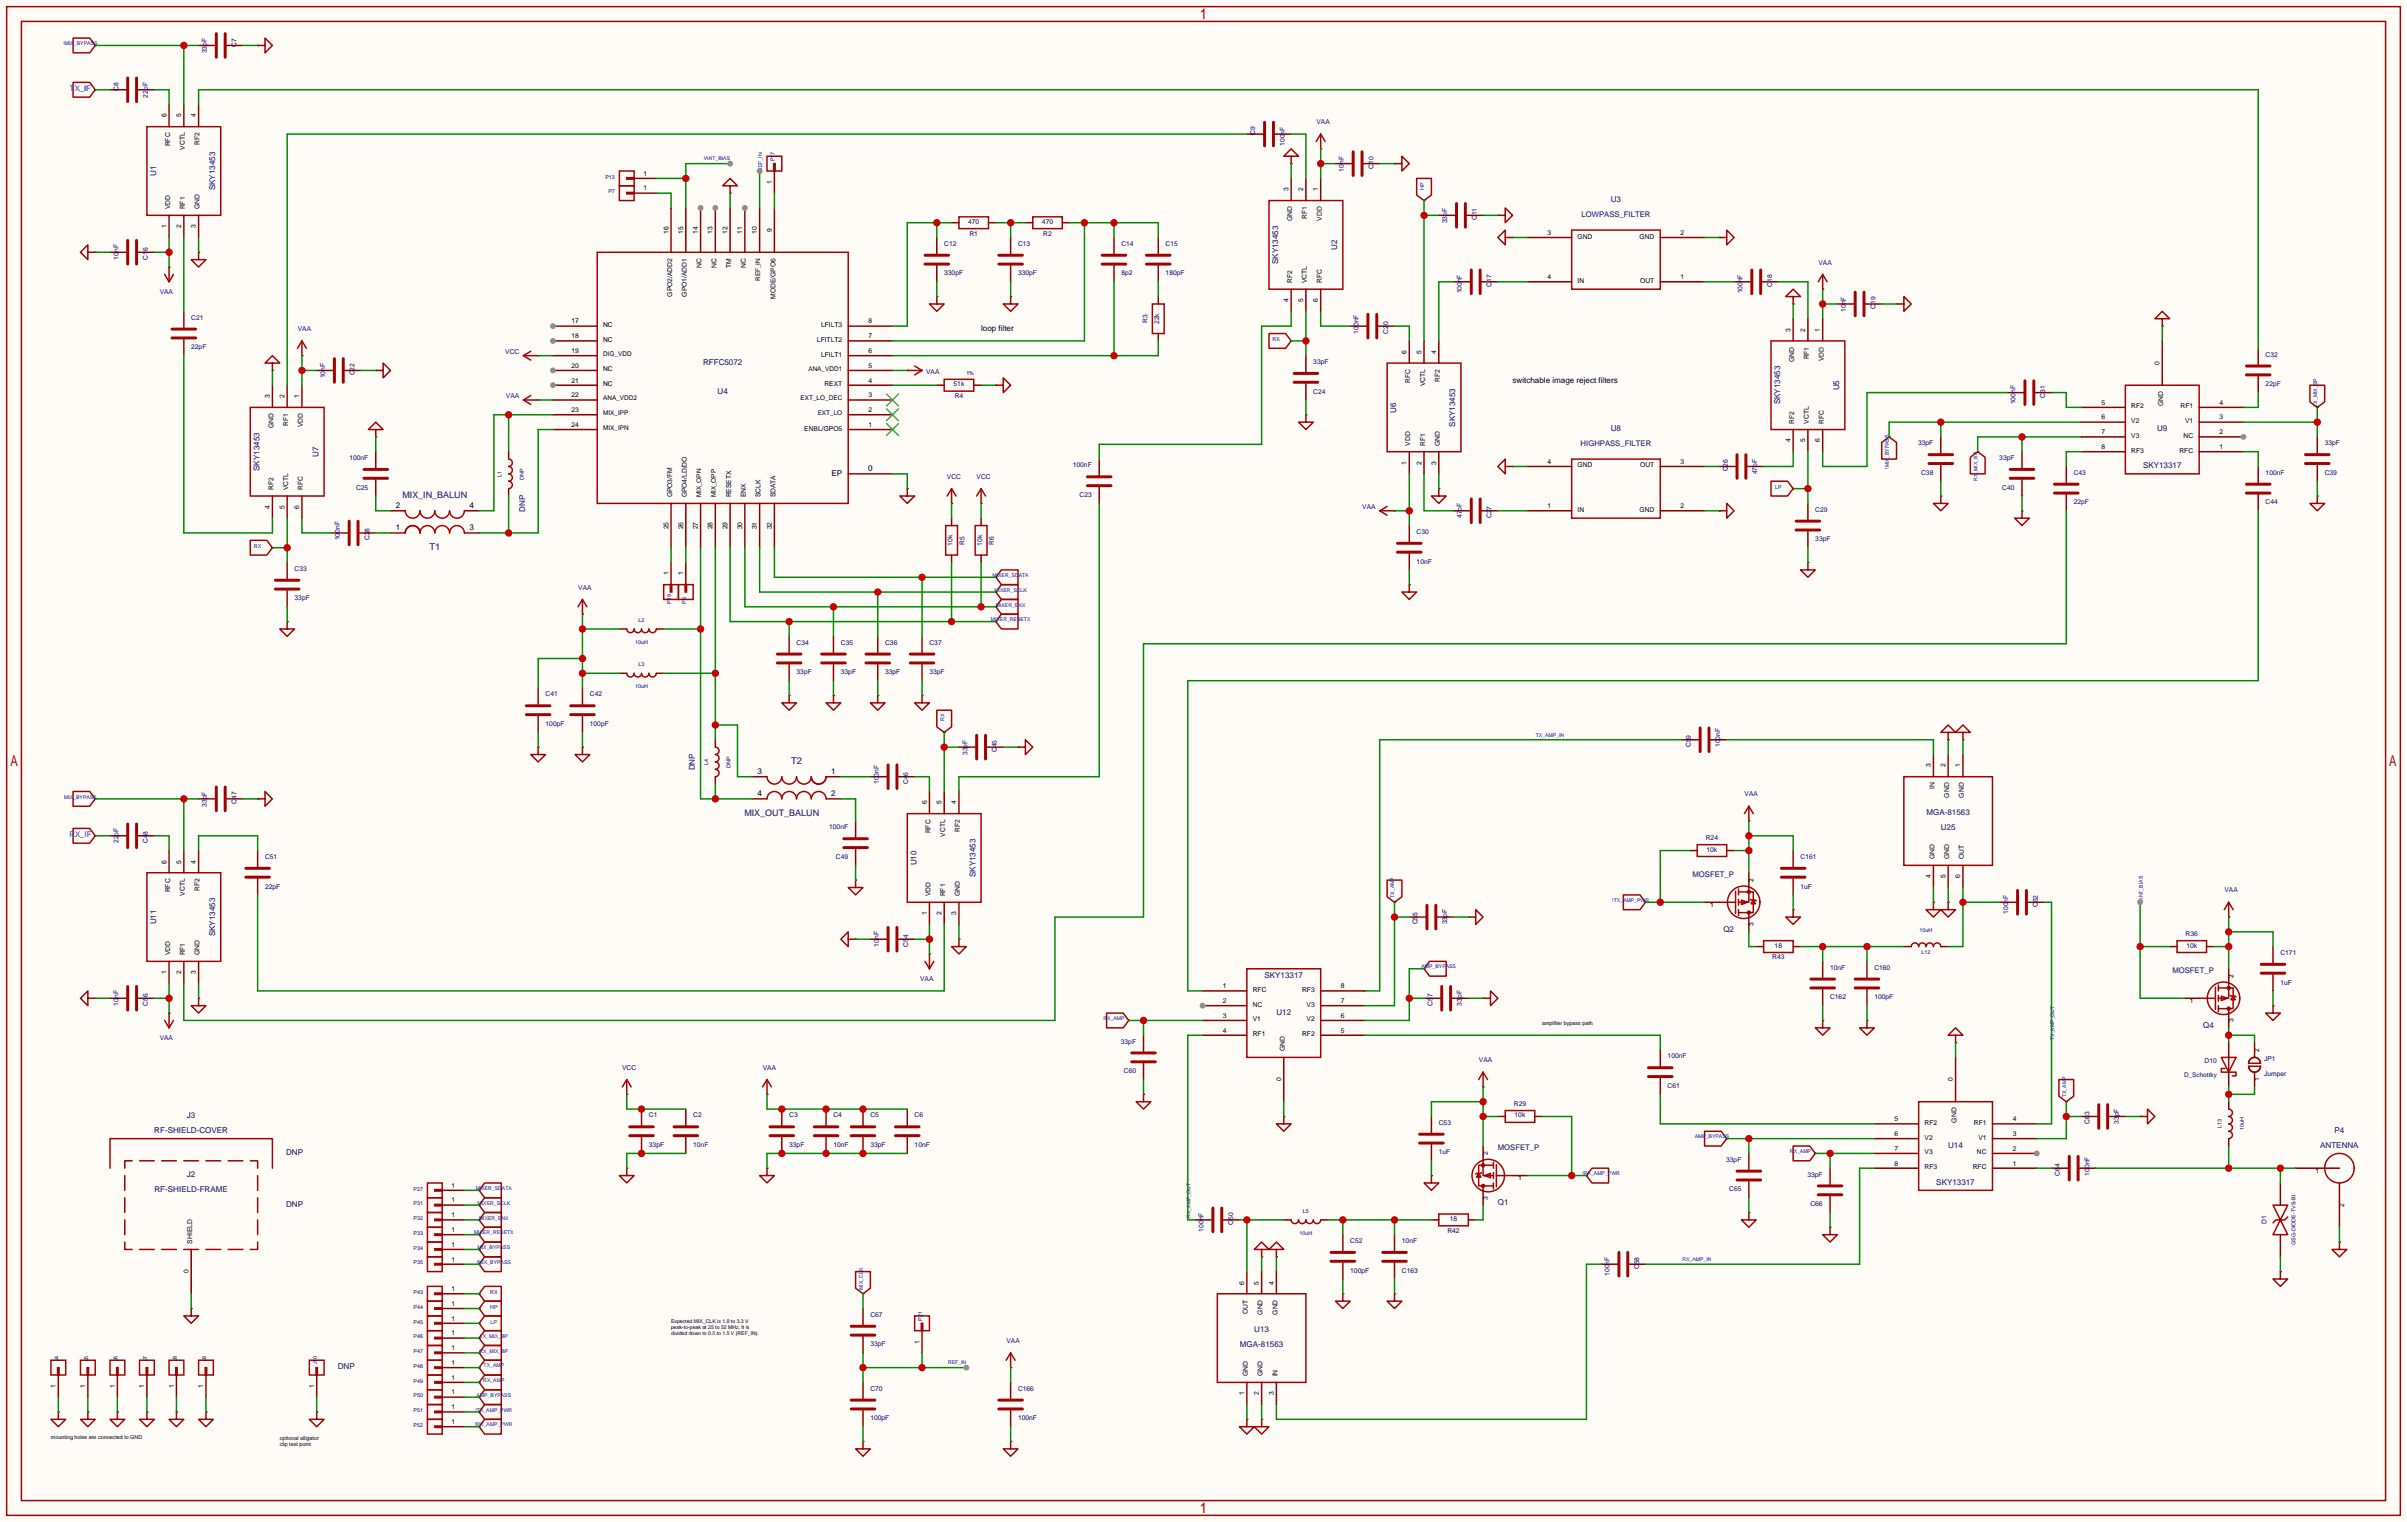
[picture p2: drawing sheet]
<svg xmlns="http://www.w3.org/2000/svg" width="414mm" height="262mm" viewBox="0 0 414 262" stroke-linecap="round" stroke-linejoin="round" font-family="sans-serif">
<defs><g id="words">
<g font-size="1.6" fill="#000080">
<text x="73.9" y="94.6">T1</text>
<text x="136.1" y="131.4">T2</text>
</g>
<g font-size="1.5" fill="#000080">
<text x="69.2" y="85.6">MIX_IN_BALUN</text>
<text x="128.1" y="140.2">MIX_OUT_BALUN</text>
</g>
<g font-size="1.4" fill="#000080">
<text x="26.8" y="30.3" transform="rotate(-90 26.8 30.3)">U1</text>
<text x="37" y="32.7" transform="rotate(-90 37 32.7)">SKY13453</text>
<text x="277.1" y="34.8">U3</text>
<text x="219.9" y="45.4" transform="rotate(-90 219.9 45.4)">SKY13453</text>
<text x="230" y="43" transform="rotate(-90 230 43)">U2</text>
<text x="120.9" y="62.7">RFFC5072</text>
<text x="123.4" y="67.8">U4</text>
<text x="240.2" y="70.9" transform="rotate(-90 240.2 70.9)">U6</text>
<text x="306.2" y="69.5" transform="rotate(-90 306.2 69.5)">SKY13453</text>
<text x="316.4" y="67.1" transform="rotate(-90 316.4 67.1)">U5</text>
<text x="250.4" y="73.4" transform="rotate(-90 250.4 73.4)">SKY13453</text>
<text x="277.1" y="74.2">U8</text>
<text x="371.1" y="74.2">U9</text>
<text x="44.6" y="81" transform="rotate(-90 44.6 81)">SKY13453</text>
<text x="54.8" y="78.5" transform="rotate(-90 54.8 78.5)">U7</text>
<text x="368.7" y="80.5">SKY13317</text>
<text x="90.3" y="88" transform="rotate(-90 90.3 88)">DNP</text>
<text x="119.6" y="132.5" transform="rotate(-90 119.6 132.5)">DNP</text>
<text x="331.4" y="140.2">MGA-81563</text>
<text x="333.9" y="142.7">U25</text>
<text x="157.7" y="148.8" transform="rotate(-90 157.7 148.8)">U10</text>
<text x="167.8" y="150.8" transform="rotate(-90 167.8 150.8)">SKY13453</text>
<text x="26.8" y="158.9" transform="rotate(-90 26.8 158.9)">U11</text>
<text x="37" y="161" transform="rotate(-90 37 161)">SKY13453</text>
<text x="296.5" y="160.3">Q2</text>
<text x="217.5" y="168.1">SKY13317</text>
<text x="219.6" y="174.5">U12</text>
<text x="379" y="176.8">Q4</text>
<text x="26.5" y="194.8">RF-SHIELD-COVER</text>
<text x="32.2" y="192.3">J3</text>
<text x="335.2" y="197.3">U14</text>
<text x="399.2" y="197.3">ANTENNA</text>
<text x="401.6" y="194.8">P4</text>
<text x="32.2" y="202.4">J2</text>
<text x="49.2" y="198.6">DNP</text>
<text x="333.1" y="203.7">SKY13317</text>
<text x="26.6" y="205">RF-SHIELD-FRAME</text>
<text x="49.2" y="207.5">DNP</text>
<text x="257.7" y="207.2">Q1</text>
<text x="213.3" y="231.6">MGA-81563</text>
<text x="215.8" y="229.1">U13</text>
<text x="58.1" y="235.4">DNP</text>
</g>
<g font-size="1.4">
<text x="168.8" y="56.9">loop filter</text>
<text x="260.2" y="65.8">switchable image reject filters</text>
<text x="143.1" y="81.8">EP</text>
<text x="149.3" y="81">0</text>
<text x="68.1" y="87.4">2</text>
<text x="80.8" y="87.4">4</text>
<text x="68.1" y="91.2">1</text>
<text x="80.8" y="91.2">3</text>
<text x="130.3" y="133.1">3</text>
<text x="130.3" y="136.9">4</text>
<text x="143" y="133.1">1</text>
<text x="143" y="136.9">2</text>
</g>
<g font-size="1.3" fill="#00f">
<text x="12" y="15.6">TX_IF</text>
<text x="12" y="143.9">RX_IF</text>
</g>
<g font-size="1.3" fill="#000080">
<text x="272.1" y="37.2">LOWPASS_FILTER</text>
<text x="271.9" y="76.6">HIGHPASS_FILTER</text>
<text x="291.2" y="150.8">MOSFET_P</text>
<text x="373.7" y="167.3">MOSFET_P</text>
<text x="257.7" y="197.8">MOSFET_P</text>
</g>
<g font-size="1.2" fill="#000080">
<text x="35.6" y="9.2" transform="rotate(-90 35.6 9.2)">33pF</text>
<text x="40.7" y="8" transform="rotate(-90 40.7 8)">C7</text>
<text x="20.4" y="15.6" transform="rotate(-90 20.4 15.6)">C8</text>
<text x="25.4" y="16.8" transform="rotate(-90 25.4 16.8)">22pF</text>
<text x="215.9" y="23.3" transform="rotate(-90 215.9 23.3)">C9</text>
<text x="226.5" y="21.4">VAA</text>
<text x="221" y="25.1" transform="rotate(-90 221 25.1)">100nF</text>
<text x="231.2" y="29.5" transform="rotate(-90 231.2 29.5)">10nF</text>
<text x="236.3" y="29" transform="rotate(-90 236.3 29)">C10</text>
<text x="166.5" y="38.5">470</text>
<text x="166.8" y="40.5">R1</text>
<text x="179.2" y="38.5">470</text>
<text x="179.5" y="40.5">R2</text>
<text x="249" y="38.4" transform="rotate(-90 249 38.4)">33pF</text>
<text x="254" y="37.9" transform="rotate(-90 254 37.9)">C11</text>
<text x="20.4" y="44.6" transform="rotate(-90 20.4 44.6)">10nF</text>
<text x="25.4" y="44.6" transform="rotate(-90 25.4 44.6)">C16</text>
<text x="162.4" y="42.3">C12</text>
<text x="162.4" y="47.4">330pF</text>
<text x="175.1" y="42.3">C13</text>
<text x="175.1" y="47.4">330pF</text>
<text x="192.9" y="42.3">C14</text>
<text x="192.9" y="47.4">8p2</text>
<text x="200.5" y="42.3">C15</text>
<text x="200.5" y="47.4">180pF</text>
<text x="312.8" y="45.5">VAA</text>
<text x="27.5" y="50.5">VAA</text>
<text x="251.5" y="50.5" transform="rotate(-90 251.5 50.5)">100nF</text>
<text x="256.6" y="49.3" transform="rotate(-90 256.6 49.3)">C17</text>
<text x="299.8" y="50.5" transform="rotate(-90 299.8 50.5)">100nF</text>
<text x="304.8" y="49.3" transform="rotate(-90 304.8 49.3)">C18</text>
<text x="317.5" y="53.6" transform="rotate(-90 317.5 53.6)">10nF</text>
<text x="322.6" y="53.1" transform="rotate(-90 322.6 53.1)">C19</text>
<text x="32.9" y="55">C21</text>
<text x="51.2" y="56.9">VAA</text>
<text x="197.4" y="55.5" transform="rotate(-90 197.4 55.5)">R3</text>
<text x="199.4" y="55.7" transform="rotate(-90 199.4 55.7)">22k</text>
<text x="233.7" y="57.3" transform="rotate(-90 233.7 57.3)">100nF</text>
<text x="238.8" y="57.3" transform="rotate(-90 238.8 57.3)">C20</text>
<text x="32.9" y="60.1">22pF</text>
<text x="55.9" y="65.1" transform="rotate(-90 55.9 65.1)">10nF</text>
<text x="61" y="64.5" transform="rotate(-90 61 64.5)">C22</text>
<text x="86.9" y="60.9">VCC</text>
<text x="159.3" y="64.3">VAA</text>
<text x="225.9" y="62.6">33pF</text>
<text x="389.8" y="61.3">C32</text>
<text x="87" y="68.5">VAA</text>
<text x="164" y="66.4">51k</text>
<text x="164.2" y="68.4">R4</text>
<text x="225.9" y="67.7">C24</text>
<text x="346.8" y="69.5" transform="rotate(-90 346.8 69.5)">100nF</text>
<text x="351.8" y="68.4" transform="rotate(-90 351.8 68.4)">C31</text>
<text x="389.8" y="66.4">22pF</text>
<text x="330" y="76.6">33pF</text>
<text x="399.9" y="76.6">33pF</text>
<text x="60.1" y="79.1">100nF</text>
<text x="162.9" y="82.3">VCC</text>
<text x="168" y="82.3">VCC</text>
<text x="184.6" y="80.4">100nF</text>
<text x="297.2" y="81.1" transform="rotate(-90 297.2 81.1)">C26</text>
<text x="302.3" y="81.6" transform="rotate(-90 302.3 81.6)">47pF</text>
<text x="330.5" y="81.6">C38</text>
<text x="344" y="79.1">33pF</text>
<text x="356.7" y="81.6">C43</text>
<text x="389.8" y="81.6">100nF</text>
<text x="399.9" y="81.6">C39</text>
<text x="61.3" y="84.2">C25</text>
<text x="185.7" y="85.5">C23</text>
<text x="234.4" y="87.5">VAA</text>
<text x="251.5" y="89.1" transform="rotate(-90 251.5 89.1)">47pF</text>
<text x="256.6" y="89.1" transform="rotate(-90 256.6 89.1)">C27</text>
<text x="312.3" y="88">C29</text>
<text x="344.5" y="84.2">C40</text>
<text x="356.7" y="86.7">22pF</text>
<text x="389.8" y="86.7">C44</text>
<text x="58.5" y="92.9" transform="rotate(-90 58.5 92.9)">100nF</text>
<text x="63.5" y="92.9" transform="rotate(-90 63.5 92.9)">C28</text>
<text x="163.9" y="93.8" transform="rotate(-90 163.9 93.8)">10k</text>
<text x="165.9" y="93.6" transform="rotate(-90 165.9 93.6)">R5</text>
<text x="169" y="93.8" transform="rotate(-90 169 93.8)">10k</text>
<text x="171" y="93.6" transform="rotate(-90 171 93.6)">R6</text>
<text x="243.7" y="91.8">C30</text>
<text x="312.3" y="93.1">33pF</text>
<text x="50.7" y="98.2">C33</text>
<text x="99.5" y="101.4">VAA</text>
<text x="243.7" y="96.9">10nF</text>
<text x="50.7" y="103.2">33pF</text>
<text x="137" y="110.9">C34</text>
<text x="144.7" y="110.9">C35</text>
<text x="152.3" y="110.9">C36</text>
<text x="159.9" y="110.9">C37</text>
<text x="93.9" y="119.7">C41</text>
<text x="101.5" y="119.7">C42</text>
<text x="137" y="115.9">33pF</text>
<text x="144.7" y="115.9">33pF</text>
<text x="152.3" y="115.9">33pF</text>
<text x="159.9" y="115.9">33pF</text>
<text x="93.9" y="124.8">100pF</text>
<text x="101.5" y="124.8">100pF</text>
<text x="166.4" y="129.8" transform="rotate(-90 166.4 129.8)">33pF</text>
<text x="171.5" y="129.3" transform="rotate(-90 171.5 129.3)">C45</text>
<text x="290.9" y="128.5" transform="rotate(-90 290.9 128.5)">C59</text>
<text x="296" y="128.5" transform="rotate(-90 296 128.5)">100nF</text>
<text x="151.2" y="134.8" transform="rotate(-90 151.2 134.8)">100nF</text>
<text x="156.3" y="134.8" transform="rotate(-90 156.3 134.8)">C46</text>
<text x="300.1" y="136.9">VAA</text>
<text x="35.6" y="138.7" transform="rotate(-90 35.6 138.7)">33pF</text>
<text x="40.7" y="138.2" transform="rotate(-90 40.7 138.2)">C47</text>
<text x="142.6" y="142.6">100nF</text>
<text x="20.4" y="145" transform="rotate(-90 20.4 145)">22pF</text>
<text x="25.4" y="145" transform="rotate(-90 25.4 145)">C48</text>
<text x="45.6" y="147.7">C51</text>
<text x="143.8" y="147.7">C49</text>
<text x="293.5" y="144.4">R24</text>
<text x="293.6" y="146.4">10k</text>
<text x="309.8" y="147.7">C161</text>
<text x="45.6" y="152.8">22pF</text>
<text x="309.8" y="152.8">1uF</text>
<text x="350.6" y="156" transform="rotate(-90 350.6 156)">C62</text>
<text x="382.7" y="153.5">VAA</text>
<text x="243.9" y="158.9" transform="rotate(-90 243.9 158.9)">C55</text>
<text x="249" y="158.9" transform="rotate(-90 249 158.9)">33pF</text>
<text x="345.5" y="157.1" transform="rotate(-90 345.5 157.1)">100nF</text>
<text x="376" y="160.9">R36</text>
<text x="151.2" y="162.8" transform="rotate(-90 151.2 162.8)">10nF</text>
<text x="156.3" y="162.8" transform="rotate(-90 156.3 162.8)">C54</text>
<text x="304.9" y="165">R43</text>
<text x="305.3" y="162.9">18</text>
<text x="314.8" y="166.7">10nF</text>
<text x="322.5" y="166.7">C160</text>
<text x="376.1" y="162.9">10k</text>
<text x="392.3" y="164.2">C171</text>
<text x="20.4" y="172.9" transform="rotate(-90 20.4 172.9)">10nF</text>
<text x="25.4" y="172.9" transform="rotate(-90 25.4 172.9)">C56</text>
<text x="158.3" y="168.6">VAA</text>
<text x="246.4" y="172.9" transform="rotate(-90 246.4 172.9)">C57</text>
<text x="251.5" y="172.9" transform="rotate(-90 251.5 172.9)">33pF</text>
<text x="314.8" y="171.8">C162</text>
<text x="322.5" y="171.8">100pF</text>
<text x="392.3" y="169.3">1uF</text>
<text x="27.5" y="178.8">VAA</text>
<text x="192.8" y="179.4">33pF</text>
<text x="107" y="183.9">VCC</text>
<text x="131.2" y="183.9">VAA</text>
<text x="193.3" y="184.5">C60</text>
<text x="254.4" y="182.7">VAA</text>
<text x="286.9" y="182">100nF</text>
<text x="379.3" y="182.7">D10</text>
<text x="389.5" y="182.4">JP1</text>
<text x="389.5" y="185">Jumper</text>
<text x="260.4" y="190.1">R29</text>
<text x="286.9" y="187.1">C61</text>
<text x="111.6" y="192.1">C1</text>
<text x="111.6" y="197.2">33pF</text>
<text x="119.3" y="192.1">C2</text>
<text x="119.3" y="197.2">10nF</text>
<text x="135.8" y="192.1">C3</text>
<text x="135.8" y="197.2">33pF</text>
<text x="143.4" y="192.1">C4</text>
<text x="143.4" y="197.2">10nF</text>
<text x="149.7" y="192.1">C5</text>
<text x="149.7" y="197.2">33pF</text>
<text x="157.4" y="192.1">C6</text>
<text x="157.4" y="197.2">10nF</text>
<text x="247.5" y="193.4">C53</text>
<text x="260.6" y="192.1">10k</text>
<text x="359.5" y="193.2" transform="rotate(-90 359.5 193.2)">C63</text>
<text x="364.5" y="193.2" transform="rotate(-90 364.5 193.2)">33pF</text>
<text x="247.5" y="198.5">1uF</text>
<text x="297" y="199.8">33pF</text>
<text x="310.9" y="202.3">33pF</text>
<text x="354.4" y="202.1" transform="rotate(-90 354.4 202.1)">C64</text>
<text x="359.5" y="202.1" transform="rotate(-90 359.5 202.1)">100nF</text>
<text x="249.4" y="209.9">18</text>
<text x="297.5" y="204.8">C65</text>
<text x="311.4" y="207.4">C66</text>
<text x="207.1" y="211.7" transform="rotate(-90 207.1 211.7)">100nF</text>
<text x="212.1" y="210.6" transform="rotate(-90 212.1 210.6)">C50</text>
<text x="232.3" y="213.7">C52</text>
<text x="241.2" y="213.7">10nF</text>
<text x="249" y="211.9">R42</text>
<text x="389.9" y="210.5" transform="rotate(-90 389.9 210.5)">D1</text>
<text x="232.3" y="218.8">100pF</text>
<text x="241.2" y="218.8">C163</text>
<text x="276.9" y="219.4" transform="rotate(-90 276.9 219.4)">100nF</text>
<text x="282" y="218.2" transform="rotate(-90 282 218.2)">C58</text>
<text x="149.7" y="226.4">C67</text>
<text x="149.7" y="231.5">33pF</text>
<text x="173.1" y="230.9">VAA</text>
<text x="149.7" y="239.1">C70</text>
<text x="175.1" y="239.1">C166</text>
<text x="149.7" y="244.2">100pF</text>
<text x="175.1" y="244.2">100nF</text>
</g>
<g font-size="1.2">
<text x="28.6" y="20.2" transform="rotate(-90 28.6 20.2)">6</text>
<text x="31.2" y="20.2" transform="rotate(-90 31.2 20.2)">5</text>
<text x="33.7" y="20.2" transform="rotate(-90 33.7 20.2)">4</text>
<text x="29.3" y="25.2" transform="rotate(-90 29.3 25.2)">RFC</text>
<text x="31.8" y="25.8" transform="rotate(-90 31.8 25.8)">VCTL</text>
<text x="34.3" y="25" transform="rotate(-90 34.3 25)">RF2</text>
<text x="110.7" y="32.8">1</text>
<text x="110.7" y="30.2">1</text>
<text x="132.8" y="31.6" transform="rotate(-90 132.8 31.6)">1</text>
<text x="221.7" y="32.9" transform="rotate(-90 221.7 32.9)">3</text>
<text x="224.2" y="32.9" transform="rotate(-90 224.2 32.9)">2</text>
<text x="226.7" y="32.9" transform="rotate(-90 226.7 32.9)">1</text>
<text x="28.6" y="39.3" transform="rotate(-90 28.6 39.3)">1</text>
<text x="29.3" y="36" transform="rotate(-90 29.3 36)">VDD</text>
<text x="31.2" y="39.3" transform="rotate(-90 31.2 39.3)">2</text>
<text x="31.8" y="36" transform="rotate(-90 31.8 36)">RF1</text>
<text x="33.7" y="39.3" transform="rotate(-90 33.7 39.3)">3</text>
<text x="34.3" y="36" transform="rotate(-90 34.3 36)">GND</text>
<text x="115" y="40.2" transform="rotate(-90 115 40.2)">16</text>
<text x="117.5" y="40.2" transform="rotate(-90 117.5 40.2)">15</text>
<text x="120.1" y="40.2" transform="rotate(-90 120.1 40.2)">14</text>
<text x="122.6" y="40.2" transform="rotate(-90 122.6 40.2)">13</text>
<text x="125.1" y="40.2" transform="rotate(-90 125.1 40.2)">12</text>
<text x="127.7" y="40.2" transform="rotate(-90 127.7 40.2)">11</text>
<text x="130.2" y="40.2" transform="rotate(-90 130.2 40.2)">10</text>
<text x="132.8" y="39.9" transform="rotate(-90 132.8 39.9)">9</text>
<text x="222.3" y="38.1" transform="rotate(-90 222.3 38.1)">GND</text>
<text x="224.8" y="37.7" transform="rotate(-90 224.8 37.7)">RF1</text>
<text x="227.4" y="37.9" transform="rotate(-90 227.4 37.9)">VDD</text>
<text x="266.3" y="40.4">3</text>
<text x="271.4" y="41">GND</text>
<text x="282" y="41">GND</text>
<text x="289.1" y="40.4">2</text>
<text x="120.7" y="46.1" transform="rotate(-90 120.7 46.1)">NC</text>
<text x="123.2" y="46.1" transform="rotate(-90 123.2 46.1)">NC</text>
<text x="125.8" y="46.1" transform="rotate(-90 125.8 46.1)">TM</text>
<text x="128.3" y="46.1" transform="rotate(-90 128.3 46.1)">NC</text>
<text x="266.3" y="48">4</text>
<text x="289.1" y="48">1</text>
<text x="115.6" y="51" transform="rotate(-90 115.6 51)">GPO2/ADD2</text>
<text x="118.2" y="51" transform="rotate(-90 118.2 51)">GPO1/ADD1</text>
<text x="133.4" y="51.4" transform="rotate(-90 133.4 51.4)">MODE/GPO6</text>
<text x="221.7" y="52" transform="rotate(-90 221.7 52)">4</text>
<text x="222.3" y="48.7" transform="rotate(-90 222.3 48.7)">RF2</text>
<text x="224.2" y="52" transform="rotate(-90 224.2 52)">5</text>
<text x="224.8" y="48.7" transform="rotate(-90 224.8 48.7)">VCTL</text>
<text x="226.7" y="52" transform="rotate(-90 226.7 52)">6</text>
<text x="227.4" y="48.7" transform="rotate(-90 227.4 48.7)">RFC</text>
<text x="271.4" y="48.6">IN</text>
<text x="282.2" y="48.6">OUT</text>
<text x="98.3" y="55.6">17</text>
<text x="98.3" y="58.2">18</text>
<text x="103.8" y="56.2">NC</text>
<text x="103.8" y="58.8">NC</text>
<text x="140.5" y="58.8">LFITLT2</text>
<text x="141.2" y="56.2">LFILT3</text>
<text x="149.4" y="58.2">7</text>
<text x="149.4" y="55.6">8</text>
<text x="308" y="57" transform="rotate(-90 308 57)">3</text>
<text x="310.6" y="57" transform="rotate(-90 310.6 57)">2</text>
<text x="313.1" y="57" transform="rotate(-90 313.1 57)">1</text>
<text x="98.3" y="60.7">19</text>
<text x="98.3" y="63.2">20</text>
<text x="98.3" y="65.8">21</text>
<text x="103.8" y="63.9">NC</text>
<text x="141.2" y="61.3">LFILT1</text>
<text x="149.4" y="65.8">4</text>
<text x="149.4" y="63.2">5</text>
<text x="149.4" y="60.7">6</text>
<text x="242" y="60.8" transform="rotate(-90 242 60.8)">6</text>
<text x="242.6" y="65.8" transform="rotate(-90 242.6 65.8)">RFC</text>
<text x="244.5" y="60.8" transform="rotate(-90 244.5 60.8)">5</text>
<text x="247.1" y="60.8" transform="rotate(-90 247.1 60.8)">4</text>
<text x="247.7" y="65.6" transform="rotate(-90 247.7 65.6)">RF2</text>
<text x="308.7" y="62.2" transform="rotate(-90 308.7 62.2)">GND</text>
<text x="311.2" y="61.8" transform="rotate(-90 311.2 61.8)">RF1</text>
<text x="313.7" y="62.1" transform="rotate(-90 313.7 62.1)">VDD</text>
<text x="371.5" y="62.7" transform="rotate(-90 371.5 62.7)">0</text>
<text x="46.4" y="68.5" transform="rotate(-90 46.4 68.5)">3</text>
<text x="48.9" y="68.5" transform="rotate(-90 48.9 68.5)">2</text>
<text x="51.5" y="68.5" transform="rotate(-90 51.5 68.5)">1</text>
<text x="98.3" y="68.3">22</text>
<text x="98.3" y="70.9">23</text>
<text x="103.8" y="66.4">NC</text>
<text x="141.8" y="66.4">REXT</text>
<text x="149.4" y="70.9">2</text>
<text x="149.4" y="68.3">3</text>
<text x="245.2" y="66.4" transform="rotate(-90 245.2 66.4)">VCTL</text>
<text x="361.5" y="69.6">5</text>
<text x="366.6" y="70.2">RF2</text>
<text x="372.2" y="69.8" transform="rotate(-90 372.2 69.8)">GND</text>
<text x="375.1" y="70.2">RF1</text>
<text x="381.8" y="69.6">4</text>
<text x="47" y="73.6" transform="rotate(-90 47 73.6)">GND</text>
<text x="49.6" y="73.2" transform="rotate(-90 49.6 73.2)">RF1</text>
<text x="52.1" y="73.5" transform="rotate(-90 52.1 73.5)">VDD</text>
<text x="98.3" y="73.4">24</text>
<text x="138.4" y="74">ENBL/GPO5</text>
<text x="149.4" y="73.4">1</text>
<text x="242.6" y="76.6" transform="rotate(-90 242.6 76.6)">VDD</text>
<text x="245.2" y="76.6" transform="rotate(-90 245.2 76.6)">RF1</text>
<text x="247.7" y="76.6" transform="rotate(-90 247.7 76.6)">GND</text>
<text x="308" y="76.1" transform="rotate(-90 308 76.1)">4</text>
<text x="308.7" y="72.8" transform="rotate(-90 308.7 72.8)">RF2</text>
<text x="310.6" y="76.1" transform="rotate(-90 310.6 76.1)">5</text>
<text x="311.2" y="72.8" transform="rotate(-90 311.2 72.8)">VCTL</text>
<text x="313.1" y="76.1" transform="rotate(-90 313.1 76.1)">6</text>
<text x="313.7" y="72.8" transform="rotate(-90 313.7 72.8)">RFC</text>
<text x="361.5" y="72.1">6</text>
<text x="361.5" y="74.7">7</text>
<text x="361.5" y="77.2">8</text>
<text x="366.6" y="72.8">V2</text>
<text x="366.6" y="75.3">V3</text>
<text x="366.6" y="77.8">RF3</text>
<text x="374.9" y="77.8">RFC</text>
<text x="375.6" y="75.3">NC</text>
<text x="375.9" y="72.8">V1</text>
<text x="381.8" y="77.2">1</text>
<text x="381.8" y="74.7">2</text>
<text x="381.8" y="72.1">3</text>
<text x="242" y="79.9" transform="rotate(-90 242 79.9)">1</text>
<text x="244.5" y="79.9" transform="rotate(-90 244.5 79.9)">2</text>
<text x="247.1" y="79.9" transform="rotate(-90 247.1 79.9)">3</text>
<text x="266.3" y="79.7">4</text>
<text x="271.4" y="80.4">GND</text>
<text x="282.2" y="80.4">OUT</text>
<text x="289.1" y="79.7">3</text>
<text x="46.4" y="87.5" transform="rotate(-90 46.4 87.5)">4</text>
<text x="47" y="84.3" transform="rotate(-90 47 84.3)">RF2</text>
<text x="48.9" y="87.5" transform="rotate(-90 48.9 87.5)">5</text>
<text x="49.6" y="84.3" transform="rotate(-90 49.6 84.3)">VCTL</text>
<text x="51.5" y="87.5" transform="rotate(-90 51.5 87.5)">6</text>
<text x="52.1" y="84.3" transform="rotate(-90 52.1 84.3)">RFC</text>
<text x="115.6" y="85.5" transform="rotate(-90 115.6 85.5)">GPO3/FM</text>
<text x="118.2" y="85.5" transform="rotate(-90 118.2 85.5)">GPO4/LD/DO</text>
<text x="125.8" y="85.5" transform="rotate(-90 125.8 85.5)">RESETX</text>
<text x="128.3" y="85.5" transform="rotate(-90 128.3 85.5)">ENX</text>
<text x="130.9" y="85.5" transform="rotate(-90 130.9 85.5)">SCLK</text>
<text x="133.4" y="85.5" transform="rotate(-90 133.4 85.5)">SDATA</text>
<text x="266.3" y="87.4">1</text>
<text x="271.4" y="88">IN</text>
<text x="282" y="88">GND</text>
<text x="289.1" y="87.4">2</text>
<text x="115" y="91" transform="rotate(-90 115 91)">25</text>
<text x="117.5" y="91" transform="rotate(-90 117.5 91)">26</text>
<text x="120.1" y="91" transform="rotate(-90 120.1 91)">27</text>
<text x="122.6" y="91" transform="rotate(-90 122.6 91)">28</text>
<text x="125.1" y="91" transform="rotate(-90 125.1 91)">29</text>
<text x="127.7" y="91" transform="rotate(-90 127.7 91)">30</text>
<text x="130.2" y="91" transform="rotate(-90 130.2 91)">31</text>
<text x="132.8" y="91" transform="rotate(-90 132.8 91)">32</text>
<text x="115" y="98.9" transform="rotate(-90 115 98.9)">1</text>
<text x="117.5" y="98.9" transform="rotate(-90 117.5 98.9)">1</text>
<text x="332.2" y="132" transform="rotate(-90 332.2 132)">3</text>
<text x="334.7" y="132" transform="rotate(-90 334.7 132)">2</text>
<text x="337.2" y="132" transform="rotate(-90 337.2 132)">1</text>
<text x="332.8" y="135.7" transform="rotate(-90 332.8 135.7)">IN</text>
<text x="335.3" y="137.1" transform="rotate(-90 335.3 137.1)">GND</text>
<text x="337.9" y="137.1" transform="rotate(-90 337.9 137.1)">GND</text>
<text x="159.4" y="138.3" transform="rotate(-90 159.4 138.3)">6</text>
<text x="160.1" y="143.3" transform="rotate(-90 160.1 143.3)">RFC</text>
<text x="162" y="138.3" transform="rotate(-90 162 138.3)">5</text>
<text x="162.6" y="143.9" transform="rotate(-90 162.6 143.9)">VCTL</text>
<text x="164.5" y="138.3" transform="rotate(-90 164.5 138.3)">4</text>
<text x="165.1" y="143.1" transform="rotate(-90 165.1 143.1)">RF2</text>
<text x="28.6" y="148.5" transform="rotate(-90 28.6 148.5)">6</text>
<text x="31.2" y="148.5" transform="rotate(-90 31.2 148.5)">5</text>
<text x="33.7" y="148.5" transform="rotate(-90 33.7 148.5)">4</text>
<text x="332.8" y="147.8" transform="rotate(-90 332.8 147.8)">GND</text>
<text x="335.3" y="147.8" transform="rotate(-90 335.3 147.8)">GND</text>
<text x="337.9" y="147.8" transform="rotate(-90 337.9 147.8)">OUT</text>
<text x="29.3" y="153.4" transform="rotate(-90 29.3 153.4)">RFC</text>
<text x="31.8" y="154" transform="rotate(-90 31.8 154)">VCTL</text>
<text x="34.3" y="153.3" transform="rotate(-90 34.3 153.3)">RF2</text>
<text x="160.1" y="154.1" transform="rotate(-90 160.1 154.1)">VDD</text>
<text x="162.6" y="154.1" transform="rotate(-90 162.6 154.1)">RF1</text>
<text x="165.1" y="154.1" transform="rotate(-90 165.1 154.1)">GND</text>
<text x="294.2" y="155.9">1</text>
<text x="301.7" y="151.6" transform="rotate(-90 301.7 151.6)">2</text>
<text x="332.2" y="151" transform="rotate(-90 332.2 151)">4</text>
<text x="334.7" y="151" transform="rotate(-90 334.7 151)">5</text>
<text x="337.2" y="151" transform="rotate(-90 337.2 151)">6</text>
<text x="159.4" y="157.4" transform="rotate(-90 159.4 157.4)">1</text>
<text x="162" y="157.4" transform="rotate(-90 162 157.4)">2</text>
<text x="164.5" y="157.4" transform="rotate(-90 164.5 157.4)">3</text>
<text x="301.7" y="159.3" transform="rotate(-90 301.7 159.3)">3</text>
<text x="28.6" y="167.5" transform="rotate(-90 28.6 167.5)">1</text>
<text x="29.3" y="164.3" transform="rotate(-90 29.3 164.3)">VDD</text>
<text x="31.2" y="167.5" transform="rotate(-90 31.2 167.5)">2</text>
<text x="31.8" y="164.3" transform="rotate(-90 31.8 164.3)">RF1</text>
<text x="33.7" y="167.5" transform="rotate(-90 33.7 167.5)">3</text>
<text x="34.3" y="164.3" transform="rotate(-90 34.3 164.3)">GND</text>
<text x="210.4" y="169.9">1</text>
<text x="210.4" y="172.5">2</text>
<text x="215.5" y="170.5">RFC</text>
<text x="215.5" y="173.1">NC</text>
<text x="224" y="170.5">RF3</text>
<text x="224.8" y="173.1">V3</text>
<text x="230.7" y="172.5">7</text>
<text x="230.7" y="169.9">8</text>
<text x="376.7" y="172.5">1</text>
<text x="384.2" y="168.2" transform="rotate(-90 384.2 168.2)">2</text>
<text x="210.4" y="175">3</text>
<text x="210.4" y="177.5">4</text>
<text x="215.5" y="175.6">V1</text>
<text x="215.5" y="178.2">RF1</text>
<text x="224" y="178.2">RF2</text>
<text x="224.8" y="175.6">V2</text>
<text x="230.7" y="177.5">5</text>
<text x="230.7" y="175">6</text>
<text x="384.2" y="175.8" transform="rotate(-90 384.2 175.8)">3</text>
<text x="220.4" y="185.9" transform="rotate(-90 220.4 185.9)">0</text>
<text x="221" y="180.8" transform="rotate(-90 221 180.8)">GND</text>
<text x="336" y="185.9" transform="rotate(-90 336 185.9)">0</text>
<text x="388.7" y="185.9" transform="rotate(-90 388.7 185.9)">1</text>
<text x="388.7" y="180.9" transform="rotate(-90 388.7 180.9)">2</text>
<text x="325.9" y="192.8">5</text>
<text x="325.9" y="195.3">6</text>
<text x="325.9" y="197.9">7</text>
<text x="331.1" y="193.4">RF2</text>
<text x="331.1" y="195.9">V2</text>
<text x="336.6" y="193" transform="rotate(-90 336.6 193)">GND</text>
<text x="339.6" y="193.4">RF1</text>
<text x="340.3" y="195.9">V1</text>
<text x="346.3" y="197.9">2</text>
<text x="346.3" y="195.3">3</text>
<text x="346.3" y="192.8">4</text>
<text x="256" y="198.6" transform="rotate(-90 256 198.6)">2</text>
<text x="261.2" y="202.9">1</text>
<text x="325.9" y="200.4">8</text>
<text x="331.1" y="198.5">V3</text>
<text x="331.1" y="201">RF3</text>
<text x="339.4" y="201">RFC</text>
<text x="340.1" y="198.5">NC</text>
<text x="346.3" y="200.4">1</text>
<text x="398.3" y="201.7">1</text>
<text x="77.7" y="204.2">1</text>
<text x="77.7" y="206.7">1</text>
<text x="77.7" y="209.3">1</text>
<text x="256" y="206.3" transform="rotate(-90 256 206.3)">3</text>
<text x="403.3" y="207.5" transform="rotate(-90 403.3 207.5)">2</text>
<text x="33.1" y="213.8" transform="rotate(-90 33.1 213.8)">SHIELD</text>
<text x="77.7" y="211.8">1</text>
<text x="77.7" y="214.4">1</text>
<text x="32.4" y="219" transform="rotate(-90 32.4 219)">0</text>
<text x="77.7" y="216.9">1</text>
<text x="77.7" y="222">1</text>
<text x="214" y="220.9" transform="rotate(-90 214 220.9)">6</text>
<text x="216.6" y="220.9" transform="rotate(-90 216.6 220.9)">5</text>
<text x="219.1" y="220.9" transform="rotate(-90 219.1 220.9)">4</text>
<text x="77.7" y="224.5">1</text>
<text x="77.7" y="227.1">1</text>
<text x="214.7" y="225.9" transform="rotate(-90 214.7 225.9)">OUT</text>
<text x="217.2" y="226" transform="rotate(-90 217.2 226)">GND</text>
<text x="219.8" y="226" transform="rotate(-90 219.8 226)">GND</text>
<text x="77.7" y="229.6">1</text>
<text x="77.7" y="232.1">1</text>
<text x="158.2" y="231" transform="rotate(-90 158.2 231)">1</text>
<text x="9.6" y="238.6" transform="rotate(-90 9.6 238.6)">1</text>
<text x="14.7" y="238.6" transform="rotate(-90 14.7 238.6)">1</text>
<text x="19.7" y="238.6" transform="rotate(-90 19.7 238.6)">1</text>
<text x="24.8" y="238.6" transform="rotate(-90 24.8 238.6)">1</text>
<text x="29.9" y="238.6" transform="rotate(-90 29.9 238.6)">1</text>
<text x="35" y="238.6" transform="rotate(-90 35 238.6)">1</text>
<text x="54" y="238.6" transform="rotate(-90 54 238.6)">1</text>
<text x="77.7" y="234.7">1</text>
<text x="77.7" y="237.2">1</text>
<text x="77.7" y="239.8">1</text>
<text x="214" y="239.9" transform="rotate(-90 214 239.9)">1</text>
<text x="214.7" y="236.7" transform="rotate(-90 214.7 236.7)">GND</text>
<text x="216.6" y="239.9" transform="rotate(-90 216.6 239.9)">2</text>
<text x="217.2" y="236.7" transform="rotate(-90 217.2 236.7)">GND</text>
<text x="219.1" y="239.9" transform="rotate(-90 219.1 239.9)">3</text>
<text x="219.8" y="236.7" transform="rotate(-90 219.8 236.7)">IN</text>
<text x="77.7" y="242.3">1</text>
<text x="77.7" y="244.8">1</text>
</g>
<g font-size="1.1">
<text x="130.8" y="48.3" transform="rotate(-90 130.8 48.3)">REF_IN</text>
<text x="103.8" y="61.2">DIG_VDD</text>
<text x="139.1" y="63.8">ANA_VDD1</text>
<text x="103.8" y="68.9">ANA_VDD2</text>
<text x="103.8" y="71.4">MIX_IPP</text>
<text x="137.7" y="68.9">EXT_LO_DEC</text>
<text x="140.7" y="71.4">EXT_LO</text>
<text x="103.8" y="73.9">MIX_IPN</text>
<text x="120.6" y="85.5" transform="rotate(-90 120.6 85.5)">MIX_OPN</text>
<text x="123.1" y="85.5" transform="rotate(-90 123.1 85.5)">MIX_OPP</text>
</g>
<text font-size="1.1" fill="#000080" x="375.7" y="185.2">D_Schottky</text>
<g font-size=".9" fill="#00f">
<text x="10.9" y="7.8">!MIX_BYPASS</text>
<text x="121.1" y="27.6">!ANT_BIAS</text>
<text x="131.1" y="29.4" transform="rotate(-90 131.1 29.4)">REF_IN</text>
<text x="245" y="32.6" transform="rotate(-90 245 32.6)">HP</text>
<text x="218.9" y="58.7">RX</text>
<text x="398.6" y="69.9" transform="rotate(-90 398.6 69.9)">TX_MIX_BP</text>
<text x="324.9" y="80.6" transform="rotate(-90 324.9 80.6)">!MIX_BYPASS</text>
<text x="340.2" y="82.7" transform="rotate(-90 340.2 82.7)">RX_MIX_BP</text>
<text x="305.4" y="84.1">LP</text>
<text x="43.7" y="94.2">RX</text>
<text x="170.7" y="99.2">MIXER_SDATA</text>
<text x="171.1" y="101.7">MIXER_SCLK</text>
<text x="170.5" y="106.8">MIXER_RESETX</text>
<text x="171.3" y="104.3">MIXER_ENX</text>
<text x="162.5" y="124" transform="rotate(-90 162.5 124)">RX</text>
<text x="264.2" y="126.6">TX_AMP_IN</text>
<text x="11" y="137.3">MIX_BYPASS</text>
<text x="239.9" y="154.4" transform="rotate(-90 239.9 154.4)">TX_AMP</text>
<text x="277.4" y="155.1">!TX_AMP_PWR</text>
<text x="368.6" y="155.1" transform="rotate(-90 368.6 155.1)">!ANT_BIAS</text>
<text x="244.6" y="166.5">AMP_BYPASS</text>
<text x="189.8" y="175.4">RX_AMP</text>
<text x="353.4" y="178.8" transform="rotate(-90 353.4 178.8)">TX_AMP_OUT</text>
<text x="355.4" y="188.7" transform="rotate(-90 355.4 188.7)">TX_AMP</text>
<text x="291.5" y="195.7">AMP_BYPASS</text>
<text x="272.2" y="202.1">!RX_AMP_PWR</text>
<text x="307.9" y="198.3">RX_AMP</text>
<text x="81.8" y="204.6">MIXER_SDATA</text>
<text x="82.2" y="207.2">MIXER_SCLK</text>
<text x="82.4" y="209.7">MIXER_ENX</text>
<text x="204.8" y="209.4" transform="rotate(-90 204.8 209.4)">RX_AMP_OUT</text>
<text x="81.6" y="212.2">MIXER_RESETX</text>
<text x="82.2" y="214.8">MIX_BYPASS</text>
<text x="82" y="217.3">!MIX_BYPASS</text>
<text x="148.4" y="221.8" transform="rotate(-90 148.4 221.8)">MIX_CLK</text>
<text x="289.4" y="216.8">RX_AMP_IN</text>
<text x="84.3" y="222.5">RX</text>
<text x="84.3" y="225">HP</text>
<text x="84.4" y="227.6">LP</text>
<text x="82.5" y="232.6">RX_MIX_BP</text>
<text x="82.5" y="230">TX_MIX_BP</text>
<text x="83.1" y="237.6">RX_AMP</text>
<text x="83.2" y="235.1">TX_AMP</text>
<text x="163.1" y="234.6">REF_IN</text>
<text x="81.7" y="245.3">!RX_AMP_PWR</text>
<text x="81.8" y="242.7">!TX_AMP_PWR</text>
<text x="82" y="240.2">AMP_BYPASS</text>
</g>
<g font-size=".9" fill="#000080">
<text x="133.3" y="27.7" transform="rotate(-90 133.3 27.7)">P17</text>
<text x="104.1" y="30.7">P13</text>
<text x="104.7" y="33.3">P7</text>
<text x="86.3" y="82" transform="rotate(-90 86.3 82)">L1</text>
<text x="90.1" y="82.4" transform="rotate(-90 90.1 82.4)">DNP</text>
<text x="109.8" y="106.9">L2</text>
<text x="115.5" y="103.8" transform="rotate(-90 115.5 103.8)">P19</text>
<text x="118" y="103.8" transform="rotate(-90 118 103.8)">P6</text>
<text x="109.3" y="110.7">10uH</text>
<text x="109.3" y="118.3">10uH</text>
<text x="109.8" y="114.5">L3</text>
<text x="121.8" y="131.5" transform="rotate(-90 121.8 131.5)">L4</text>
<text x="125.6" y="132" transform="rotate(-90 125.6 132)">DNP</text>
<text x="330.2" y="160.3">10uH</text>
<text x="330.6" y="164.1">L12</text>
<text x="382.2" y="194" transform="rotate(-90 382.2 194)">L13</text>
<text x="386" y="194.3" transform="rotate(-90 386 194.3)">10uH</text>
<text x="71.1" y="204.7">P27</text>
<text x="71.1" y="207.2">P31</text>
<text x="71.1" y="209.8">P32</text>
<text x="224.1" y="208.5">L5</text>
<text x="71.1" y="212.3">P33</text>
<text x="71.1" y="214.9">P34</text>
<text x="223.6" y="212.3">10uH</text>
<text x="394.9" y="214" transform="rotate(-90 394.9 214)">GSG-DIODE-TVS-BI</text>
<text x="71.1" y="217.4">P35</text>
<text x="71.1" y="222.5">P43</text>
<text x="71.1" y="225">P44</text>
<text x="71.1" y="227.6">P45</text>
<text x="158.7" y="227.1" transform="rotate(-90 158.7 227.1)">P21</text>
<text x="71.1" y="230.1">P46</text>
<text x="71.1" y="232.6">P47</text>
<text x="10.1" y="234.1" transform="rotate(-90 10.1 234.1)">J4</text>
<text x="15.2" y="234.1" transform="rotate(-90 15.2 234.1)">J5</text>
<text x="20.2" y="234.1" transform="rotate(-90 20.2 234.1)">J6</text>
<text x="25.3" y="234.1" transform="rotate(-90 25.3 234.1)">J7</text>
<text x="30.4" y="234.1" transform="rotate(-90 30.4 234.1)">J8</text>
<text x="35.5" y="234.1" transform="rotate(-90 35.5 234.1)">J9</text>
<text x="54.5" y="234.6" transform="rotate(-90 54.5 234.6)">J10</text>
<text x="71.1" y="235.2">P48</text>
<text x="71.1" y="237.7">P49</text>
<text x="71.1" y="240.3">P50</text>
<text x="71.1" y="242.8">P51</text>
<text x="71.1" y="245.3">P52</text>
</g>
<g font-size=".9">
<text x="166.2" y="64.5">1%</text>
<text x="265.3" y="176.3">amplifier bypass path</text>
<text x="115.4" y="227.5">Expected MIX_CLK is 1.8 to 3.3 V</text>
<text x="115.4" y="228.5">peak-to-peak at 25 to 52 MHz. It is</text>
<text x="115.4" y="229.5">divided down to 0.5 to 1.5 V (REF_IN).</text>
<text x="8.8" y="247.4">mounting holes are connected to GND</text>
<text x="48.1" y="247.6">optional alligator</text>
<text x="48.1" y="248.7">clip test point</text>
</g>
</g></defs>
<path d="M0 0h414.1v261.7h-414.1z" fill="#fffcf7"/>
<g fill="none" stroke="#a10000" stroke-width=".25">
<path d="M1.1 1.1h411.8v259.4h-411.8zM3.7 3.7h406.7v254.3h-406.7zM12.6 14.2h2.8l1 1.2-1 1.3h-2.8zM12.6 6.5h2.8l1 1.3-1 1.3h-2.8zM44.3 7.8h1.3v-1.3l1.3 1.3-1.3 1.3v-1.3M25.3 21.8h12.7v15.2h-12.7zM125.6 31.9h1.3l-1.3-1.2-1.3 1.2h1.3v1.3M165 37.3h5.1v2h-5.1zM177.7 37.3h5.1v2h-5.1zM218.3 34.5h12.7v15.2h-12.7zM222.1 26.9h1.3l-1.3-1.3-1.2 1.3h1.2v1.2M243.7 30.7h2.6v2.8l-1.3 1-1.3-1z"/>
<path d="M257.7 37h1.3v-1.2l1.2 1.2-1.2 1.3v-1.3M270.4 39.6h15.2v10.1h-15.2zM15.1 43.4v-1.3l-1.3 1.3 1.3 1.2v-1.2h1.3M34.2 43.4v1.2h1.2l-1.2 1.3-1.3-1.3h1.3M161.2 51v1.3h1.2l-1.2 1.2-1.3-1.2h1.3M173.9 51v1.3h1.2l-1.2 1.2-1.3-1.2h1.3M198.2 52.3h2.1v5h-2.1zM218.3 57.3h2.9l.9 1.3-.9 1.3h-2.9zM259 40.8v-1.2l-1.3 1.2 1.3 1.3v-1.3h1.2M295.8 40.8h1.3v-1.2l1.2 1.2-1.2 1.3v-1.3M304.7 58.6h12.7v15.3h-12.7zM308.5 51h1.3l-1.3-1.3-1.3 1.3h1.3v1.3"/>
<path d="M43.1 70h12.7v15.3h-12.7zM46.9 62.4h1.2l-1.2-1.2-1.3 1.2h1.3v1.3M64.6 73.9h1.3l-1.3-1.3-1.2 1.3h1.2v1.2M64.6 63.7h1.3v-1.3l1.3 1.3-1.3 1.3v-1.3M87.5 78.9a.63 .63 0 0 1 .6 .7 .63 .63 0 0 1-.6 .6 .64 .64 0 0 1 .6 .6 .64 .64 0 0 1-.6 .7 .64 .64 0 0 1 .6 .6 .64 .64 0 0 1-.6 .6 .63 .63 0 0 1 .6 .7 .63 .63 0 0 1-.6 .6M162.4 65.2h5.1v2.1h-5.1zM171.3 66.2h1.3v-1.2l1.3 1.2-1.3 1.3v-1.3M238.6 62.4h12.7v15.3h-12.7zM270.4 78.9h15.2v10.2h-15.2zM323.7 76.1l1.3-1 1.3 1v2.8h-2.6zM339 78.6l1.2-.9 1.3 .9v2.9h-2.5zM365.6 66.2h12.7v15.3h-12.7z"/>
<path d="M397.4 66.2h2.5v2.9l-1.2 .9-1.3-.9zM43.1 92.9h2.8l1 1.3-1 1.2h-2.8zM69.7 91.6a1.27 1.27 0 0 1 1.3-1.2 1.27 1.27 0 0 1 1.3 1.2 1.27 1.27 0 0 1 1.2-1.2 1.27 1.27 0 0 1 1.3 1.2 1.27 1.27 0 0 1 1.3-1.2 1.27 1.27 0 0 1 1.2 1.2 1.27 1.27 0 0 1 1.3-1.2 1.27 1.27 0 0 1 1.3 1.2M69.7 87.8a1.27 1.27 0 0 0 1.3 1.3 1.27 1.27 0 0 0 1.3-1.3 1.27 1.27 0 0 0 1.2 1.3 1.27 1.27 0 0 0 1.3-1.3 1.27 1.27 0 0 0 1.3 1.3 1.27 1.27 0 0 0 1.2-1.3 1.27 1.27 0 0 0 1.3 1.3 1.27 1.27 0 0 0 1.3-1.3M156.1 84v1.3h1.3l-1.3 1.3-1.3-1.3h1.3M162.7 90.4h2v5h-2zM167.8 90.4h2v5h-2zM172.3 98h2.8v2.5h-2.8l-1-1.2zM247.5 84v1.3h1.3l-1.3 1.3-1.2-1.3h1.2M259 80.2v-1.3l-1.3 1.3 1.3 1.3v-1.3h1.2M295.8 87.8h1.3v-1.2l1.2 1.2-1.2 1.3v-1.3M304.7 82.7h2.8l1 1.3-1 1.3h-2.8z"/>
<path d="M49.4 106.9v1.2h1.3l-1.3 1.3-1.3-1.3h1.3M135.8 119.6v1.2h1.2l-1.2 1.3-1.3-1.3h1.3M143.4 119.6v1.2h1.3l-1.3 1.3-1.3-1.3h1.3M151 119.6v1.2h1.3l-1.3 1.3-1.3-1.3h1.3M158.6 119.6v1.2h1.3l-1.3 1.3-1.2-1.3h1.2M172.3 100.5h2.8v2.6h-2.8l-1-1.3zM172.3 105.6h2.8v2.5h-2.8l-1-1.2zM172.3 103.1h2.8v2.5h-2.8l-1-1.3zM242.4 100.5v1.3h1.3l-1.3 1.3-1.2-1.3h1.2M12.6 136.1h2.8l1 1.3-1 1.2h-2.8zM44.3 137.4h1.3v-1.3l1.3 1.3-1.3 1.2v-1.2M92.6 128.5v1.2h1.3l-1.3 1.3-1.3-1.3h1.3"/>
<path d="M100.2 128.5v1.2h1.3l-1.3 1.3-1.3-1.3h1.3M123.1 128.5a.64 .64 0 0 1 .6 .6 .64 .64 0 0 1-.6 .6 .64 .64 0 0 1 .6 .7 .64 .64 0 0 1-.6 .6 .64 .64 0 0 1 .6 .6 .64 .64 0 0 1-.6 .7 .64 .64 0 0 1 .6 .6 .64 .64 0 0 1-.6 .6M132 133.5a1.27 1.27 0 0 0 1.2 1.3 1.27 1.27 0 0 0 1.3-1.3 1.27 1.27 0 0 0 1.3 1.3 1.27 1.27 0 0 0 1.2-1.3 1.27 1.27 0 0 0 1.3 1.3 1.27 1.27 0 0 0 1.3-1.3 1.27 1.27 0 0 0 1.2 1.3 1.27 1.27 0 0 0 1.3-1.3M132 137.4a1.27 1.27 0 0 1 1.2-1.3 1.27 1.27 0 0 1 1.3 1.3 1.27 1.27 0 0 1 1.3-1.3 1.27 1.27 0 0 1 1.2 1.3 1.27 1.27 0 0 1 1.3-1.3 1.27 1.27 0 0 1 1.3 1.3 1.27 1.27 0 0 1 1.2-1.3 1.27 1.27 0 0 1 1.3 1.3M156.1 139.9h12.7v15.2h-12.7zM161.2 122.1h2.5v2.9l-1.3 .9-1.2-.9zM12.6 142.4h2.8l1 1.3-1 1.3h-2.8zM25.3 150.1h12.7v15.2h-12.7zM147.2 151.3v1.3h1.3l-1.3 1.3-1.3-1.3h1.3M238.6 151.3h2.6v2.9l-1.3 .9-1.3-.9zM279.3 153.9h2.8l1 1.2-1 1.3h-2.8zM15.1 171.6v-1.2l-1.3 1.2 1.3 1.3v-1.3h1.3"/>
<path d="M34.2 171.6v1.3h1.2l-1.2 1.3-1.3-1.3h1.3M190.4 174.2h2.8l1 1.3-1 1.2h-2.8zM245.9 165.3h2.9v2.5h-2.9l-.9-1.2zM293.2 194.5h2.9l1 1.3-1 1.2h-2.9zM308.5 197h2.8l1 1.3-1 1.3h-2.8zM354.2 185.6h2.5v2.9l-1.2 .9-1.3-.9zM83.4 205.9h2.8v2.6h-2.8l-1-1.3zM83.4 213.6h2.8v2.5h-2.8l-1-1.3zM83.4 208.5h2.8v2.5h-2.8l-1-1.3zM83.4 211h2.8v2.6h-2.8l-1-1.3zM83.4 203.4h2.8v2.5h-2.8l-1-1.2zM83.4 216.1h2.8v2.5h-2.8l-1-1.2z"/>
<path d="M107.8 200.9v1.2h1.3l-1.3 1.3-1.2-1.3h1.2M147.2 218.6h2.5v2.9l-1.2 .9-1.3-.9zM273.9 200.9h2.8v2.5h-2.8l-1-1.3zM391 207.2h2.6l-1.3 2.5zM392.3 218.6v1.3h1.3l-1.3 1.3-1.3-1.3h1.3M392.3 209.7l1.3 2.6h-2.6zM393.6 209.2l-.5 .5h-1.6l-.5 .6M402.5 213.6v1.2h1.2l-1.2 1.3-1.3-1.3h1.3M83.4 236.4h2.8v2.6h-2.8l-1-1.3zM83.4 228.8h2.8v2.5h-2.8l-1-1.2zM83.4 239h2.8v2.5h-2.8l-1-1.3zM83.4 221.2h2.8v2.5h-2.8l-1-1.3z"/>
<path d="M83.4 223.7h2.8v2.6h-2.8l-1-1.3zM83.4 226.3h2.8v2.5h-2.8l-1-1.3zM83.4 233.9h2.8v2.5h-2.8l-1-1.3zM83.4 231.3h2.8v2.6h-2.8l-1-1.3zM83.4 244h2.8v2.6h-2.8l-1-1.3zM83.4 241.5h2.8v2.5h-2.8l-1-1.2zM148.5 247.8v1.3h1.2l-1.2 1.3-1.3-1.3h1.3"/>
<circle cx="402.5" cy="200.9" r="2.54"/>
</g>
<g fill="none" stroke="#870000" stroke-width=".25">
<path d="M16.4 15.4h.1M16.4 7.8h.1M18.9 15.4h2.8M23.7 15.4h2.8M29.1 18v3.8M31.6 18v3.8M34.2 18v3.8M34.2 7.8h2.8M39 7.8h2.8M44.3 7.8h.1M29.1 37v3.8M31.6 37v3.8"/>
<path d="M34.2 37v3.8M125.6 33.2h.1M163.7 38.3h1.3M170.1 38.3h1.2M176.4 38.3h1.3M182.8 38.3h1.2M214.5 23.1h2.8M219.3 23.1h2.8M222.1 28.1h.1M222.1 30.7v3.8M224.7 30.7v3.8M227.2 30.7v3.8"/>
<path d="M245 34.5h.1M247.5 37h2.8M252.3 37h2.8M257.7 37h.1M16.4 43.4h.1M18.9 43.4h2.8M23.7 43.4h2.8M31.6 53.5v2.8M31.6 58.4v2.8M34.2 43.4h.1M161.2 51h.1M161.2 40.8v2.8"/>
<path d="M161.2 45.7v2.8M173.9 51h.1M173.9 40.8v2.8M173.9 45.7v2.8M191.6 40.8v2.8M191.6 45.7v2.8M199.3 40.8v2.8M199.3 45.7v2.8M199.3 51v1.3M199.3 57.3v1.3M222.1 58.6h.1M222.1 49.7v3.8"/>
<path d="M224.7 49.7v3.8M227.2 49.7v3.8M232.3 56.1h2.8M237.1 56.1h2.8M242.4 58.6v3.8M245 58.6v3.8M247.5 58.6v3.8M250.1 48.5h2.8M254.9 48.5h2.8M260.2 40.8h.1M262.8 48.5h7.6M262.8 40.8h7.6"/>
<path d="M285.6 48.5h7.6M285.6 40.8h7.6M295.8 40.8h.1M298.3 48.5h2.8M303.1 48.5h2.8M308.5 52.3h.1M308.5 54.8v3.8M311 54.8v3.8M313.6 54.8v3.8M372 58.6v7.6M46.9 63.7h.1M46.9 66.2v3.8"/>
<path d="M49.4 66.2v3.8M51.9 66.2v3.8M54.5 63.7h2.8M59.3 63.7h2.8M64.6 75.1h.1M64.6 63.7h.1M87.5 77.7v1.2M161.2 66.2h1.2M167.5 66.2h1.3M171.3 66.2h.1M189.1 78.9v2.8M242.4 77.7v3.8"/>
<path d="M245 77.7v3.8M247.5 77.7v3.8M308.5 73.9v3.8M311 73.9v3.8M313.6 73.9v3.8M325 75.1h.1M340.2 77.7h.1M345.3 67.5h2.8M350.1 67.5h2.8M378.3 77.7h7.7M378.3 75.1h7.7M398.7 70h.1"/>
<path d="M46.9 94.2h.1M46.9 85.3v3.8M49.4 85.3v3.8M49.4 96.7v2.8M51.9 85.3v3.8M57 91.6h2.8M61.8 91.6h2.8M67.2 87.8h2.5M67.2 91.6h2.5M79.9 87.8h2.5M79.9 91.6h2.5M87.5 84v1.3"/>
<path d="M156.1 84h.1M163.7 89.1v1.3M163.7 95.4v1.3M168.8 89.1v1.3M168.8 95.4v1.3M171.3 99.3h.1M189.1 83.8v2.8M242.4 90.4v2.8M242.4 95.2v2.8M247.5 84h.1M250.1 87.8h2.8M254.9 87.8h2.8"/>
<path d="M260.2 80.2h.1M262.8 87.8h7.6M262.8 80.2h7.6M285.6 87.8h7.6M285.6 80.2h7.6M295.8 87.8h.1M295.8 80.2h2.8M300.6 80.2h2.8M308.5 84h.1M388.5 80.2v2.8M388.5 85v2.8M49.4 106.9h.1"/>
<path d="M49.4 101.5v2.8M92.6 118.3v2.8M100.2 118.3v2.8M135.8 119.6h.1M135.8 109.4v2.8M135.8 114.2v2.8M143.4 119.6h.1M143.4 109.4v2.8M143.4 114.2v2.8M151 119.6h.1M151 109.4v2.8M151 114.2v2.8"/>
<path d="M158.6 119.6h.1M158.6 109.4v2.8M158.6 114.2v2.8M171.3 101.8h.1M171.3 106.9h.1M171.3 104.3h.1M242.4 100.5h.1M16.4 137.4h.1M34.2 137.4h2.8M39 137.4h2.8M44.3 137.4h.1M92.6 128.5h.1"/>
<path d="M92.6 123.1v2.8M100.2 128.5h.1M100.2 123.1v2.8M123.1 127.2v1.3M123.1 133.5v1.3M129.4 133.5h2.6M129.4 137.4h2.6M142.1 133.5h2.6M142.1 137.4h2.6M149.7 133.5h2.8M154.6 133.5h2.8M159.9 136.1v3.8"/>
<path d="M162.4 125.9h.1M162.4 136.1v3.8M165 136.1v3.8M16.4 143.7h.1M18.9 143.7h2.8M23.7 143.7h2.8M29.1 146.2v3.9M31.6 146.2v3.9M34.2 146.2v3.9M44.3 146.2v2.8M44.3 151.1v2.8M147.2 151.3h.1"/>
<path d="M159.9 155.1v3.8M162.4 155.1v3.8M165 155.1v3.8M239.9 155.1h.1M283.1 155.1h.1M16.4 171.6h.1M18.9 171.6h2.8M23.7 171.6h2.8M29.1 165.3v3.8M31.6 165.3v3.8M34.2 171.6h.1M34.2 165.3v3.8"/>
<path d="M194.2 175.5h.1M245 166.6h.1M110.4 190.7v2.8M110.4 195.5v2.8M118 190.7v2.8M118 195.5v2.8M134.5 190.7v2.8M134.5 195.5v2.8M142.1 190.7v2.8M142.1 195.5v2.8M148.5 190.7v2.8M148.5 195.5v2.8"/>
<path d="M156.1 190.7v2.8M156.1 195.5v2.8M297.1 195.8h.1M312.3 198.3h.1M355.5 189.4h.1M82.4 207.2h.1M82.4 214.8h.1M82.4 209.7h.1M82.4 212.3h.1M82.4 204.7h.1M82.4 217.4h.1M107.8 200.9h.1"/>
<path d="M272.9 202.1h.1M392.3 218.6h.1M392.3 203.4v3.8M392.3 212.3v3.8M394.8 200.9h7.7M402.5 213.6h.1M402.5 203.4v7.6M82.4 237.7h.1M82.4 230.1h.1M82.4 222.4h.1M82.4 225h.1M82.4 227.5h.1"/>
<path d="M82.4 235.1h.1M82.4 232.6h.1M148.5 222.4h.1M82.4 240.2h.1M82.4 245.3h.1M82.4 242.8h.1M148.5 247.8h.1"/>
</g>
<g fill="none" stroke="#a10000" stroke-width=".51">
<path d="M22 13.4v4.1M23.5 13.4v4.1M37.2 5.8v4M38.7 5.8v4M217.6 21v4.1M219.1 21v4.1M250.6 35v4.1M252.1 35v4.1M22 41.3v4.1M23.5 41.3v4.1M29.6 58.1h4.1M29.6 56.6h4.1"/>
<path d="M159.1 45.4h4.1M159.1 43.9h4.1M171.8 45.4h4.1M171.8 43.9h4.1M189.6 45.4h4.1M189.6 43.9h4.1M197.2 45.4h4.1M197.2 43.9h4.1M235.3 54v4.1M236.9 54v4.1M253.1 46.4v4.1M254.6 46.4v4.1"/>
<path d="M301.4 46.4v4.1M302.9 46.4v4.1M57.5 61.7v4M59.1 61.7v4M298.8 78.2v4M300.4 78.2v4M348.4 65.5v4M349.9 65.5v4M47.4 99.8h4M60.1 89.6v4.1M61.6 89.6v4.1M187.1 82h4"/>
<path d="M187.1 83.5h4M240.4 94.9h4.1M240.4 93.4h4.1M253.1 85.8v4.1M254.6 85.8v4.1M386.5 83.3h4M386.5 84.8h4M47.4 101.3h4M133.7 114h4.1M133.7 112.5h4.1M141.4 114h4M141.4 112.5h4"/>
<path d="M149 114h4M149 112.5h4M156.6 114h4.1M156.6 112.5h4.1M37.2 135.3v4.1M38.7 135.3v4.1M90.6 122.9h4M90.6 121.4h4M98.2 122.9h4M98.2 121.4h4M152.8 131.5v4.1M154.3 131.5v4.1"/>
<path d="M22 141.7v4M23.5 141.7v4M42.3 150.8h4.1M42.3 149.3h4.1M22 169.6v4.1M23.5 169.6v4.1M108.3 195.3h4.1M108.3 193.7h4.1M116 195.3h4M116 193.7h4M132.5 195.3h4M132.5 193.7h4"/>
<path d="M140.1 195.3h4M140.1 193.7h4M146.4 195.3h4.1M146.4 193.7h4.1M154.1 195.3h4M154.1 193.7h4"/>
</g>
<circle cx="386" cy="75.1" r=".51" fill="#999"/>
<g fill="none" stroke="#870000" stroke-width=".25">
<path d="M128.1 35.8v7.6M130.7 35.8v7.6M388.5 59.9v2.8M145.9 73.9h7.6M358 72.6h7.6M358 70h7.6M358 75.1h7.6M358 77.7h7.6M378.3 72.6h7.7M378.3 70h7.7M388.5 64.7v2.8M145.9 81.5h7.6"/>
<path d="M355.5 80.2v2.8M355.5 85v2.8"/>
</g>
<path d="M386.5 64.5h4M386.5 62.9h4M353.4 84.8h4.1M353.4 83.3h4.1" fill="none" stroke="#a10000" stroke-width=".51"/>
<path d="M102.7 43.4h43.2v43.2h-43.2z" fill="none" stroke="#a10000" stroke-width=".25"/>
<path d="M152.5 72.8l2.1 2.1M154.6 72.8l-2.1 2.1" fill="none" stroke="#3c3" stroke-width=".25"/>
<circle cx="128.1" cy="35.8" r=".51" fill="#999"/>
<path d="M123.1 35.8v7.6M125.6 35.8v7.6" fill="none" stroke="#870000" stroke-width=".25"/>
<circle cx="123.1" cy="35.8" r=".51" fill="#999"/>
<path d="M120.5 35.8v7.6" fill="none" stroke="#870000" stroke-width=".25"/>
<circle cx="120.5" cy="35.8" r=".51" fill="#999"/>
<path d="M115.4 35.8v7.6M118 35.8v7.6M95.1 56.1h7.6" fill="none" stroke="#870000" stroke-width=".25"/>
<circle cx="95.1" cy="56.1" r=".51" fill="#999"/>
<path d="M95.1 58.6h7.6" fill="none" stroke="#870000" stroke-width=".25"/>
<circle cx="95.1" cy="58.6" r=".51" fill="#999"/>
<path d="M95.1 61.2h7.6M95.1 63.7h7.6M145.9 71.3h7.6" fill="none" stroke="#870000" stroke-width=".25"/>
<path d="M152.5 70.3l2.1 2M154.6 70.3l-2.1 2" fill="none" stroke="#3c3" stroke-width=".25"/>
<circle cx="95.1" cy="63.7" r=".51" fill="#999"/>
<path d="M95.1 66.2h7.6" fill="none" stroke="#870000" stroke-width=".25"/>
<circle cx="95.1" cy="66.2" r=".51" fill="#999"/>
<g fill="none" stroke="#870000" stroke-width=".25">
<path d="M133.2 35.8v7.6M145.9 58.6h7.6M145.9 56.1h7.6M95.1 68.8h7.6M95.1 71.3h7.6M95.1 73.9h7.6M145.9 68.8h7.6M145.9 66.2h7.6M145.9 63.7h7.6M145.9 61.2h7.6M115.4 86.6v7.6M118 86.6v7.6"/>
<path d="M120.5 86.6v7.6M123.1 86.6v7.6M125.6 86.6v7.6M128.1 86.6v7.6M130.7 86.6v7.6M133.2 86.6v7.6M206.9 170.4h7.6M206.9 172.9h7.6M220.9 181.8v7.6"/>
</g>
<path d="M152.5 67.8l2.1 2M154.6 67.8l-2.1 2" fill="none" stroke="#3c3" stroke-width=".25"/>
<path d="M214.5 166.6h12.7v15.2h-12.7z" fill="none" stroke="#a10000" stroke-width=".25"/>
<circle cx="206.9" cy="172.9" r=".51" fill="#999"/>
<path d="M206.9 175.5h7.6M206.9 178h7.6M227.2 175.5h7.6M227.2 178h7.6M227.2 172.9h7.6M227.2 170.4h7.6M336.4 181.8v7.6M342.8 198.3h7.6M342.8 200.9h7.6" fill="none" stroke="#870000" stroke-width=".25"/>
<path d="M330.1 189.4h12.7v15.3h-12.7z" fill="none" stroke="#a10000" stroke-width=".25"/>
<circle cx="350.4" cy="198.3" r=".51" fill="#999"/>
<g fill="none" stroke="#870000" stroke-width=".25">
<path d="M109.1 33.2h3.8M109.1 30.7h3.8M133.2 29.4v3.8M227.2 25.6h.1M229.7 28.1h2.8M234.6 28.1h2.8M239.9 28.1h.1M29.1 45.9h.1M313.6 49.7h.1M316.1 52.3h2.8M320.9 52.3h2.8M326.3 52.3h.1"/>
<path d="M372 56.1h.1M51.9 61.2h.1M64.6 77.7v2.8M92.6 61.2h.1M92.6 68.8h.1M156.1 63.7h.1M224.7 71.3h.1M224.7 61.2v2.7M224.7 66v2.8M333.9 75.1v2.8M333.9 80v2.7M347.9 77.7v2.8"/>
<path d="M398.7 75.1v2.8M398.7 80v2.7M64.6 82.5v2.8M115.4 96.7v3.8M118 96.7v3.8M163.7 86.6h.1M168.8 86.6h.1M239.9 87.8h.1M311 96.7h.1M311 86.6v2.7M311 91.4v2.8M333.9 85.3h.1"/>
<path d="M347.9 87.8h.1M347.9 82.5v2.8M398.7 85.3h.1M100.2 105.6h.1M106.6 108.1h1.2M106.6 115.8h1.2M112.9 108.1h1.3M112.9 115.8h1.3M165 128.5h2.8M169.8 128.5h2.8M175.1 128.5h.1M289.4 127.2h2.8"/>
<path d="M294.3 127.2h2.8M332.6 129.7v3.8M335.2 127.2h.1M335.2 129.7v3.8M337.7 127.2h.1M337.7 129.7v3.8M147.2 141.2v2.8M147.2 146v2.8M242.4 157.7h2.8M247.3 157.7h2.8M252.6 157.7h.1M290.7 146.2h1.3"/>
<path d="M293.2 155.1h2.6M297.1 146.2h1.2M300.9 141.2h.1M300.9 150.1v2.5M300.9 157.7v2.5M308.5 156.4h.1M308.5 146.2v2.8M308.5 151.1v2.8M332.6 155.1h.1M332.6 148.8v3.8M335.2 155.1h.1M335.2 148.8v3.8"/>
<path d="M337.7 148.8v3.8M344 155.1h2.8M348.9 155.1h2.8M383.4 157.7h.1M29.1 174.2h.1M147.2 161.5h.1M149.7 161.5h2.8M154.6 161.5h2.8M159.9 164h.1M165 161.5h.1M196.7 178v2.8M245 171.6h2.8"/>
<path d="M249.8 171.6h2.8M255.1 171.6h.1M302.1 162.8h1.3M308.5 162.8h1.3M313.6 175.5h.1M313.6 165.3v2.8M313.6 170.1v2.8M321.2 175.5h.1M321.2 165.3v2.8M321.2 170.1v2.8M327.5 162.8h1.3M333.9 162.8h1.3"/>
<path d="M336.4 179.3h.1M373.3 162.8h1.2M375.8 171.6h2.5M379.6 162.8h1.3M383.4 166.6v2.5M383.4 174.2v2.5M383.4 179.3v2.5M387.9 179.3v2.5M391 172.9h.1M391 162.8v2.7M391 167.6v2.8M107.8 188.2h.1"/>
<path d="M132 188.2h.1M196.7 188.2h.1M196.7 182.8v2.8M220.9 192h.1M246.3 192v2.8M246.3 196.8v2.8M255.1 186.9h.1M255.1 197v2.6M257.7 192h1.3M264 192h1.3M285.6 180.5v2.8M285.6 185.4v2.8"/>
<path d="M300.9 198.3v2.8M322.5 195.8h7.6M322.5 193.2h7.6M322.5 198.3h7.6M342.8 195.8h7.6M342.8 193.2h7.6M358 192h2.8M362.8 192h2.8M368.2 192h.1M383.4 184.3v2.6M383.4 189.4v1.3M383.4 195.8v1.2"/>
<path d="M387.9 184.3v2.6M32.9 214.8v7.6M76.1 209.7h3.8M76.1 204.7h3.8M76.1 207.2h3.8M76.1 212.3h3.8M76.1 214.8h3.8M76.1 217.4h3.8M132 200.9h.1M205.6 209.7h2.8M210.4 209.7h2.8M214.5 218.6v3.8"/>
<path d="M217 216.1h.1M217 218.6v3.8M219.6 216.1h.1M219.6 218.6v3.8M220.9 209.7h1.2M227.2 209.7h1.3M231 212.3v2.8M231 217.1v2.8M239.9 212.3v2.8M239.9 217.1v2.8M246.3 202.1h.1M246.3 209.7h1.2"/>
<path d="M252.6 209.7h1.3M255.1 204.7v2.5M260.2 202.1h2.6M275.5 217.4h2.8M280.3 217.4h2.8M300.9 208.5h.1M300.9 203.1v2.8M314.8 211h.1M314.8 200.9v2.7M314.8 205.7v2.8M322.5 200.9h7.6M352.9 200.9h2.8"/>
<path d="M357.8 200.9h2.8M10 236.4v3.8M15.1 236.4v3.8M20.2 236.4v3.8M25.3 236.4v3.8M30.4 236.4v3.8M32.9 225h.1M35.4 236.4v3.8M54.5 236.4v3.8M76.1 222.4h3.8M76.1 225h3.8M76.1 227.5h3.8"/>
<path d="M76.1 230.1h3.8M76.1 232.6h3.8M76.1 235.1h3.8M76.1 237.7h3.8M148.5 225v2.8M148.5 229.8v2.8M148.5 237.7v2.8M158.6 228.8v3.8M173.9 235.1h.1M173.9 237.7v2.8M214.5 237.7v3.8M217 237.7v3.8"/>
<path d="M219.6 237.7v3.8M231 222.4h.1M239.9 222.4h.1M10 242.8h.1M15.1 242.8h.1M20.2 242.8h.1M25.3 242.8h.1M30.4 242.8h.1M35.4 242.8h.1M54.5 242.8h.1M76.1 240.2h3.8M76.1 242.8h3.8"/>
<path d="M76.1 245.3h3.8M148.5 242.5v2.8M173.9 247.8h.1M173.9 242.5v2.8M214.5 244h.1M217 244h.1"/>
</g>
<g fill="none" stroke="#a10000" stroke-width=".25">
<path d="M106.6 31.9h2.5v2.6h-2.5zM106.6 29.4h2.5v2.5h-2.5zM107.8 33.1h1.3v.2h-1.3zM107.8 30.5h1.3v.3h-1.3zM132 26.9h2.5v2.5h-2.5zM133.1 28.1h.2v1.3h-.2zM227.2 23.1l-.8 1.2M227.2 23.1v2.5M227.2 23.1l.8 1.2M239.9 28.1h1.3v-1.2l1.2 1.2-1.2 1.3v-1.3M28.3 47.2l.8 1.3M29.1 45.9v2.6"/>
<path d="M29.8 47.2l-.7 1.3M51.9 58.6l-.7 1.3M51.9 58.6v2.6M51.9 58.6l.8 1.3M313.6 47.2l-.8 1.3M313.6 47.2v2.5M313.6 47.2l.7 1.3M326.3 52.3h1.2v-1.3l1.3 1.3-1.3 1.2v-1.2M372 54.8h1.3l-1.3-1.3-1.3 1.3h1.3v1.3M90 61.2l1.3 .7M90 61.2h2.6M90 68.8l1.3 .7"/>
<path d="M90 68.8h2.6M91.3 60.4l-1.3 .8M91.3 68l-1.3 .8M156.1 63.7h2.5M157.4 62.9l1.2 .8M158.6 63.7l-1.2 .8M224.7 71.3v1.3h1.2l-1.2 1.3-1.3-1.3h1.3M163.7 84l-.8 1.3M163.7 84v2.6M163.7 84l.8 1.3M168.8 84l-.8 1.3M168.8 84v2.6"/>
<path d="M168.8 84l.7 1.3M237.4 87.8l1.2 .8M237.4 87.8h2.5M238.6 87.1l-1.2 .7M311 96.7v1.3h1.3l-1.3 1.3-1.2-1.3h1.2M333.9 85.3v1.3h1.3l-1.3 1.2-1.3-1.2h1.3M347.9 87.8v1.3h1.2l-1.2 1.3-1.3-1.3h1.3M398.7 85.3v1.3h1.2l-1.2 1.2-1.3-1.2h1.3M100.2 103.1l-.8 1.2M100.2 103.1v2.5M100.2 103.1l.8 1.2M107.8 108.1a.63 .63 0 0 0 .7 .7 .63 .63 0 0 0 .6-.7 .64 .64 0 0 0 .6 .7 .64 .64 0 0 0 .7-.7 .64 .64 0 0 0 .6 .7 .64 .64 0 0 0 .6-.7 .64 .64 0 0 0 .7 .7 .64 .64 0 0 0 .6-.7"/>
<path d="M107.8 115.8a.63 .63 0 0 0 .7 .6 .63 .63 0 0 0 .6-.6 .64 .64 0 0 0 .6 .6 .64 .64 0 0 0 .7-.6 .64 .64 0 0 0 .6 .6 .64 .64 0 0 0 .6-.6 .64 .64 0 0 0 .7 .6 .64 .64 0 0 0 .6-.6M114.2 100.5h2.5v2.6h-2.5zM115.3 100.5h.3v1.3h-.3zM116.7 100.5h2.6v2.6h-2.6zM117.9 100.5h.2v1.3h-.2zM175.1 128.5h1.3v-1.3l1.3 1.3-1.3 1.2v-1.2M300.9 138.6v2.6M300.9 138.6l-.8 1.3M300.9 138.6l.7 1.3M327.5 133.5h15.3v15.3h-15.3zM335.2 125.9h1.2l-1.2-1.2-1.3 1.2h1.3v1.3M337.7 125.9h1.3l-1.3-1.2-1.3 1.2h1.3v1.3"/>
<path d="M252.6 157.7h1.3v-1.3l1.2 1.3-1.2 1.2v-1.2M292 145.2h5.1v2.1h-5.1zM295.8 155.1h2.8M298.6 153.2v3.8M299.1 153.4h2.5v3.5h-2.5M299.1 152.8v1.1M299.1 154.6v1M299.1 156.4v1M299.6 154.8l1 .3-1 .4zM300.9 152.6v2.5h-1.8M300.9 156.9v.8M301.1 154.6l.1 .2h.8l.1 .1"/>
<path d="M301.6 154.8l.4 .6h-.8zM308.5 156.4v1.3h1.3l-1.3 1.2-1.3-1.2h1.3M332.6 155.1v1.3h1.3l-1.3 1.3-1.3-1.3h1.3M335.2 155.1v1.3h1.2l-1.2 1.3-1.3-1.3h1.3M383.4 155.1v2.6M383.4 155.1l-.7 1.3M383.4 155.1l.8 1.3M28.3 175.5l.8 1.2M29.1 174.2v2.5M29.8 175.5l-.7 1.2M145.9 161.5v-1.3l-1.2 1.3 1.2 1.3v-1.3h1.3M159.1 165.3l.8 1.3"/>
<path d="M159.9 164v2.6M160.7 165.3l-.8 1.3M165 161.5v1.3h1.2l-1.2 1.2-1.3-1.2h1.3M255.1 171.6h1.3v-1.2l1.3 1.2-1.3 1.3v-1.3M303.4 161.7h5.1v2.1h-5.1zM313.6 175.5v1.2h1.2l-1.2 1.3-1.3-1.3h1.3M321.2 175.5v1.2h1.3l-1.3 1.3-1.3-1.3h1.3M328.8 162.8a.64 .64 0 0 1 .6-.7 .64 .64 0 0 1 .7 .7 .63 .63 0 0 1 .6-.7 .63 .63 0 0 1 .6 .7 .64 .64 0 0 1 .7-.7 .64 .64 0 0 1 .6 .7 .63 .63 0 0 1 .6-.7 .63 .63 0 0 1 .7 .7M336.4 178h1.3l-1.3-1.3-1.2 1.3h1.2v1.3M374.5 161.7h5.1v2.1h-5.1zM378.3 171.6h2.8M381.1 169.7v3.8"/>
<path d="M381.6 169.9h2.6v3.5h-2.6M381.6 169.4v1M381.6 171.1v1.1M381.6 172.9v1M382.1 171.3l1.1 .3-1.1 .4zM383.4 169.1v2.5h-1.8M383.4 173.4v.8M383.7 171.1l.1 .2h.8l.1 .1M384.2 171.3l.4 .6h-.8zM391 172.9v1.3h1.3l-1.3 1.3-1.2-1.3h1.2M22.7 199.6h-1.2v1.3M24 199.6h2.5"/>
<path d="M27.8 199.6h2.6M31.6 199.6h2.6M35.4 199.6h2.6M39.2 199.6h2.6M43.1 199.6h1.2v1.3M107.8 185.6l-.7 1.3M107.8 185.6v2.6M107.8 185.6l.8 1.3M132 185.6l-.8 1.3M132 185.6v2.6M132 185.6l.7 1.3M196.7 188.2v1.2h1.3l-1.3 1.3-1.2-1.3h1.2"/>
<path d="M220.9 192v1.2h1.2l-1.2 1.3-1.3-1.3h1.3M255.1 199.6v2.5h1.8M255.1 184.3v2.6M255.1 184.3l-.7 1.3M255.1 184.3l.8 1.3M256.9 199.8v1.1M259 190.9h5v2.1h-5zM368.2 192h1.2v-1.3l1.3 1.3-1.3 1.2v-1.2M382.1 181.8h2.6l-1.3 2.5zM382.8 183.7h-.7v.6h2.6v.7h-.7M383.4 190.7a.64 .64 0 0 1 .6 .6 .64 .64 0 0 1-.6 .7 .64 .64 0 0 1 .6 .6 .64 .64 0 0 1-.6 .6 .63 .63 0 0 1 .6 .7 .63 .63 0 0 1-.6 .6 .64 .64 0 0 1 .6 .6 .64 .64 0 0 1-.6 .7M383.4 181.8v2.5"/>
<path d="M386.8 183.3h2.1a1.02 1.02 0 0 1-1 1 1.02 1.02 0 0 1-1.1-1zM387.1 182.1a1.02 1.02 0 0 1 1.1-.2 1.02 1.02 0 0 1 .7 .9h-2.1zM18.9 200.9v-5.1h28v5.1M21.5 213.6v1.2h1.2M21.5 202.1v2.6M21.5 205.9v2.6M21.5 209.7v2.6M24 214.8h2.5M27.8 214.8h2.6M31.6 214.8h2.6M35.4 214.8h2.6M39.2 214.8h2.6"/>
<path d="M44.3 213.6v1.2h-1.2M44.3 202.1v2.6M44.3 205.9v2.6M44.3 209.7v2.6M73.5 203.4h2.6v2.5h-2.6zM73.5 205.9h2.6v2.6h-2.6zM73.5 208.5h2.6v2.5h-2.6zM73.5 211h2.6v2.6h-2.6zM73.5 213.6h2.6v2.5h-2.6zM73.5 216.1h2.6v2.5h-2.6zM74.8 204.5h1.3v.3h-1.3zM74.8 207.1h1.3v.2h-1.3z"/>
<path d="M74.8 209.6h1.3v.3h-1.3zM74.8 212.2h1.3v.2h-1.3zM74.8 214.7h1.3v.3h-1.3zM74.8 217.2h1.3v.3h-1.3zM132 200.9v1.2h1.2l-1.2 1.3-1.3-1.3h1.3M217 214.8h1.3l-1.3-1.2-1.2 1.2h1.2v1.3M219.6 214.8h1.3l-1.3-1.2-1.3 1.2h1.3v1.3M222.1 209.7a.63 .63 0 0 0 .7 .7 .63 .63 0 0 0 .6-.7 .64 .64 0 0 0 .6 .7 .64 .64 0 0 0 .7-.7 .63 .63 0 0 0 .6 .7 .63 .63 0 0 0 .6-.7 .63 .63 0 0 0 .7 .7 .63 .63 0 0 0 .6-.7M246.3 202.1v1.3h1.2l-1.2 1.3-1.3-1.3h1.3M247.5 208.7h5.1v2.1h-5.1zM254.4 201.7l.4 .7h-.8zM254.9 201.6l-.1 .1h-.8l-.1 .2"/>
<path d="M255.1 203.9v.8M255.4 202.1l1-.4v.8zM256.9 200.3h-2.5v3.6h2.5M256.9 201.6v1M256.9 203.4v1M257.4 202.1h2.8M257.4 200.2v3.8M300.9 208.5v1.2h1.2l-1.2 1.3-1.3-1.3h1.3M314.8 211v1.3h1.3l-1.3 1.3-1.2-1.3h1.2M8.8 233.9h2.5v2.5h-2.5zM9.9 235.1h.3v1.3h-.3zM13.8 233.9h2.6v2.5h-2.6z"/>
<path d="M15 235.1h.2v1.3h-.2zM18.9 233.9h2.6v2.5h-2.6zM20.1 235.1h.2v1.3h-.2zM24 233.9h2.5v2.5h-2.5zM25.1 235.1h.3v1.3h-.3zM29.1 233.9h2.5v2.5h-2.5zM30.2 235.1h.3v1.3h-.3zM32.9 225v1.3h1.3l-1.3 1.2-1.3-1.2h1.3M34.2 233.9h2.5v2.5h-2.5zM35.3 235.1h.3v1.3h-.3zM53.2 233.9h2.6v2.5h-2.6zM54.4 235.1h.2v1.3h-.2z"/>
<path d="M73.5 221.2h2.6v2.5h-2.6zM73.5 223.7h2.6v2.6h-2.6zM73.5 226.3h2.6v2.5h-2.6zM73.5 228.8h2.6v2.5h-2.6zM73.5 231.3h2.6v2.6h-2.6zM73.5 233.9h2.6v2.5h-2.6zM73.5 236.4h2.6v2.6h-2.6zM73.5 239h2.6v2.5h-2.6zM74.8 222.3h1.3v.3h-1.3zM74.8 224.9h1.3v.2h-1.3zM74.8 227.4h1.3v.3h-1.3zM74.8 229.9h1.3v.3h-1.3z"/>
<path d="M74.8 232.5h1.3v.2h-1.3zM74.8 235h1.3v.3h-1.3zM74.8 237.6h1.3v.2h-1.3zM157.4 226.3h2.5v2.5h-2.5zM158.5 227.5h.2v1.3h-.2zM173.9 232.6l-.8 1.3M173.9 232.6v2.5M173.9 232.6l.7 1.3M209.4 222.4h15.3v15.3h-15.3zM231 222.4v1.3h1.3l-1.3 1.3-1.3-1.3h1.3M239.9 222.4v1.3h1.3l-1.3 1.3-1.3-1.3h1.3M10 242.8v1.2h1.3l-1.3 1.3-1.2-1.3h1.2"/>
<path d="M15.1 242.8v1.2h1.3l-1.3 1.3-1.3-1.3h1.3M20.2 242.8v1.2h1.3l-1.3 1.3-1.3-1.3h1.3M25.3 242.8v1.2h1.2l-1.2 1.3-1.3-1.3h1.3M30.4 242.8v1.2h1.2l-1.2 1.3-1.3-1.3h1.3M35.4 242.8v1.2h1.3l-1.3 1.3-1.2-1.3h1.2M54.5 242.8v1.2h1.3l-1.3 1.3-1.3-1.3h1.3M73.5 241.5h2.6v2.5h-2.6zM73.5 244h2.6v2.6h-2.6zM74.8 240.1h1.3v.3h-1.3zM74.8 242.6h1.3v.3h-1.3zM74.8 245.2h1.3v.2h-1.3zM173.9 247.8v1.3h1.2l-1.2 1.3-1.3-1.3h1.3"/>
<path d="M214.5 244v1.3h1.3l-1.3 1.3-1.3-1.3h1.3M217 244v1.3h1.3l-1.3 1.3-1.2-1.3h1.2"/>
<circle cx="300" cy="155.1" r="2.79"/>
<circle cx="300.9" cy="153.4" r=".25"/>
<circle cx="300.9" cy="156.9" r=".25"/>
<circle cx="382.5" cy="171.6" r="2.79"/>
<circle cx="383.4" cy="173.4" r=".25"/>
<circle cx="383.4" cy="169.9" r=".25"/>
<circle cx="255.1" cy="203.9" r=".25"/>
<circle cx="255.1" cy="200.3" r=".25"/>
<circle cx="256" cy="202.1" r="2.79"/>
</g>
<g fill="none" stroke="#a10000" stroke-width=".51">
<path d="M232.8 26.1v4.1M234.3 26.1v4.1M319.2 50.2v4.1M320.7 50.2v4.1M222.6 64.2h4.1M222.6 65.7h4.1M331.9 78.2h4M331.9 79.7h4M396.6 78.2h4.1M396.6 79.7h4.1M62.6 80.7h4.1M62.6 82.2h4.1"/>
<path d="M309 91.1h4.1M309 89.6h4.1M345.8 80.7h4.1M345.8 82.2h4.1M168 126.4v4.1M169.5 126.4v4.1M292.5 125.2v4M294 125.2v4M145.2 144.2h4M145.2 145.7h4M152.8 159.5v4M154.3 159.5v4"/>
<path d="M245.5 155.6v4.1M247 155.6v4.1M306.5 150.8h4M306.5 149.3h4M347.1 153.1v4.1M348.6 153.1v4.1M248 169.6v4.1M249.6 169.6v4.1M311.5 168.3h4.1M311.5 169.9h4.1M319.2 168.3h4M319.2 169.9h4"/>
<path d="M389 167.3h4.1M389 165.8h4.1M194.7 181h4.1M194.7 182.6h4.1M244.2 196.5h4.1M244.2 195h4.1M283.6 183.6h4.1M283.6 185.1h4.1M356 198.8v4.1M357.5 198.8v4.1M361.1 189.9v4.1M362.6 189.9v4.1"/>
<path d="M208.7 207.7v4.1M210.2 207.7v4.1M229 216.9h4M229 215.3h4M237.9 216.9h4M237.9 215.3h4M278.5 215.3v4.1M280 215.3v4.1M298.8 201.4h4.1M298.8 202.9h4.1M312.8 203.9h4.1M312.8 205.4h4.1"/>
<path d="M146.4 229.6h4.1M146.4 228h4.1M146.4 242.3h4.1M146.4 240.7h4.1M171.8 242.3h4.1M171.8 240.7h4.1"/>
</g>
<path d="M100.2 105.6v12.7M100.2 108.1h6.4M100.2 115.8h6.4M100.2 113.2h-7.6v5.1" fill="none" stroke="#008700" stroke-width=".25"/>
<g fill="#c00">
<circle cx="100.2" cy="113.2" r=".63"/>
<circle cx="100.2" cy="108.1" r=".63"/>
<circle cx="100.2" cy="115.8" r=".63"/>
</g>
<path d="M383.4 197v3.9M360.6 200.9h34.2M392.3 200.9v2.5" fill="none" stroke="#008700" stroke-width=".25"/>
<g fill="#c00">
<circle cx="392.3" cy="200.9" r=".63"/>
<circle cx="383.4" cy="200.9" r=".63"/>
</g>
<path d="M191.6 48.5v12.7M199.3 58.6v2.6h-45.8" fill="none" stroke="#008700" stroke-width=".25"/>
<circle cx="191.6" cy="61.2" r=".63" fill="#c00"/>
<path d="M309.8 162.8h17.7M313.6 162.8v2.5M321.2 162.8v2.5" fill="none" stroke="#008700" stroke-width=".25"/>
<g fill="#c00">
<circle cx="321.2" cy="162.8" r=".63"/>
<circle cx="313.6" cy="162.8" r=".63"/>
</g>
<path d="M239.9 87.8h2.5M242.4 81.5v8.9" fill="none" stroke="#008700" stroke-width=".25"/>
<circle cx="242.4" cy="87.8" r=".63" fill="#c00"/>
<path d="M156.1 198.3h-24.1v2.6" fill="none" stroke="#008700" stroke-width=".25"/>
<g fill="#c00">
<circle cx="142.1" cy="198.3" r=".63"/>
<circle cx="134.5" cy="198.3" r=".63"/>
<circle cx="148.5" cy="198.3" r=".63"/>
</g>
<path d="M26.5 43.4h2.6M29.1 40.8v5.1" fill="none" stroke="#008700" stroke-width=".25"/>
<circle cx="29.1" cy="43.4" r=".63" fill="#c00"/>
<path d="M95.1 73.9h-2.5v17.7h-10.2M87.5 85.3v6.3" fill="none" stroke="#008700" stroke-width=".25"/>
<circle cx="87.5" cy="91.6" r=".63" fill="#c00"/>
<path d="M383.4 157.7v8.9M380.9 162.8h2.5M383.4 160.2h7.6v2.6" fill="none" stroke="#008700" stroke-width=".25"/>
<g fill="#c00">
<circle cx="383.4" cy="162.8" r=".63"/>
<circle cx="383.4" cy="160.2" r=".63"/>
</g>
<path d="M265.3 192h5.1v10.1M262.8 202.1h10.1" fill="none" stroke="#008700" stroke-width=".25"/>
<circle cx="270.4" cy="202.1" r=".63" fill="#c00"/>
<path d="M298.3 146.2h2.6M300.9 141.2v8.9M300.9 143.7h7.6v2.5" fill="none" stroke="#008700" stroke-width=".25"/>
<g fill="#c00">
<circle cx="300.9" cy="146.2" r=".63"/>
<circle cx="300.9" cy="143.7" r=".63"/>
</g>
<path d="M148.5 235.1h17.7M148.5 232.6v5.1M158.6 232.6v2.5" fill="none" stroke="#008700" stroke-width=".25"/>
<g fill="#c00">
<circle cx="158.6" cy="235.1" r=".63"/>
<circle cx="148.5" cy="235.1" r=".63"/>
</g>
<circle cx="166.2" cy="235.1" r=".51" fill="#999"/>
<path d="M107.8 188.2v2.5h10.2" fill="none" stroke="#008700" stroke-width=".25"/>
<circle cx="110.4" cy="190.7" r=".63" fill="#c00"/>
<path d="M312.3 198.3h10.2M314.8 198.3v2.6" fill="none" stroke="#008700" stroke-width=".25"/>
<circle cx="314.8" cy="198.3" r=".63" fill="#c00"/>
<path d="M132 188.2v2.5h24.1" fill="none" stroke="#008700" stroke-width=".25"/>
<g fill="#c00">
<circle cx="148.5" cy="190.7" r=".63"/>
<circle cx="142.1" cy="190.7" r=".63"/>
<circle cx="134.5" cy="190.7" r=".63"/>
</g>
<path d="M242.4 171.6h2.6M245 166.6h-2.6v8.9h-7.6" fill="none" stroke="#008700" stroke-width=".25"/>
<circle cx="242.4" cy="171.6" r=".63" fill="#c00"/>
<path d="M112.9 30.7h5.1M125.6 28.1h-7.6v7.7" fill="none" stroke="#008700" stroke-width=".25"/>
<circle cx="118" cy="30.7" r=".63" fill="#c00"/>
<circle cx="125.6" cy="28.1" r=".51" fill="#999"/>
<path d="M383.4 176.7v2.6M383.4 178h4.5v1.3" fill="none" stroke="#008700" stroke-width=".25"/>
<circle cx="383.4" cy="178" r=".63" fill="#c00"/>
<path d="M368.2 155.1v16.5h7.6M368.2 162.8h5.1" fill="none" stroke="#008700" stroke-width=".25"/>
<circle cx="368.2" cy="162.8" r=".63" fill="#c00"/>
<circle cx="368.2" cy="155.1" r=".51" fill="#999"/>
<path d="M159.9 158.9v5.1M157.4 161.5h2.5" fill="none" stroke="#008700" stroke-width=".25"/>
<circle cx="159.9" cy="161.5" r=".63" fill="#c00"/>
<path d="M46.9 94.2h2.5M49.4 89.1v7.6" fill="none" stroke="#008700" stroke-width=".25"/>
<circle cx="49.4" cy="94.2" r=".63" fill="#c00"/>
<path d="M297.1 195.8h25.4M300.9 195.8v2.5" fill="none" stroke="#008700" stroke-width=".25"/>
<circle cx="300.9" cy="195.8" r=".63" fill="#c00"/>
<path d="M227.2 25.6v5.1M227.2 28.1h2.5" fill="none" stroke="#008700" stroke-width=".25"/>
<circle cx="227.2" cy="28.1" r=".63" fill="#c00"/>
<path d="M128.1 94.2v10.1h43.2M168.8 96.7v7.6M143.4 104.3v5.1" fill="none" stroke="#008700" stroke-width=".25"/>
<g fill="#c00">
<circle cx="143.4" cy="104.3" r=".63"/>
<circle cx="168.8" cy="104.3" r=".63"/>
</g>
<path d="M213.2 209.7h7.7M214.5 209.7v8.9" fill="none" stroke="#008700" stroke-width=".25"/>
<circle cx="214.5" cy="209.7" r=".63" fill="#c00"/>
<path d="M123.1 94.2v33M114.2 115.8h8.9M123.1 124.7h3.8v8.8h2.5" fill="none" stroke="#008700" stroke-width=".25"/>
<g fill="#c00">
<circle cx="123.1" cy="124.7" r=".63"/>
<circle cx="123.1" cy="115.8" r=".63"/>
</g>
<path d="M337.7 155.1h6.3M337.7 152.6v10.2h-2.5" fill="none" stroke="#008700" stroke-width=".25"/>
<circle cx="337.7" cy="155.1" r=".63" fill="#c00"/>
<path d="M255.1 186.9v10.1M255.1 189.4h-8.8v2.6M255.1 192h2.6" fill="none" stroke="#008700" stroke-width=".25"/>
<g fill="#c00">
<circle cx="255.1" cy="192" r=".63"/>
<circle cx="255.1" cy="189.4" r=".63"/>
</g>
<path d="M355.5 189.4v6.4h-5.1M355.5 192h2.5" fill="none" stroke="#008700" stroke-width=".25"/>
<circle cx="355.5" cy="192" r=".63" fill="#c00"/>
<path d="M228.5 209.7h17.8M231 209.7v2.6M239.9 209.7v2.6" fill="none" stroke="#008700" stroke-width=".25"/>
<g fill="#c00">
<circle cx="239.9" cy="209.7" r=".63"/>
<circle cx="231" cy="209.7" r=".63"/>
</g>
<path d="M130.7 94.2v7.6h40.6M151 101.8v7.6" fill="none" stroke="#008700" stroke-width=".25"/>
<circle cx="151" cy="101.8" r=".63" fill="#c00"/>
<path d="M51.9 61.2v5M51.9 63.7h2.6" fill="none" stroke="#008700" stroke-width=".25"/>
<circle cx="51.9" cy="63.7" r=".63" fill="#c00"/>
<path d="M383.4 186.9v2.5M387.9 186.9v1.3h-4.5" fill="none" stroke="#008700" stroke-width=".25"/>
<circle cx="383.4" cy="188.2" r=".63" fill="#c00"/>
<path d="M283.1 155.1h10.1M290.7 146.2h-5.1v8.9" fill="none" stroke="#008700" stroke-width=".25"/>
<circle cx="285.6" cy="155.1" r=".63" fill="#c00"/>
<path d="M245 37h2.5M245 34.5v24.1" fill="none" stroke="#008700" stroke-width=".25"/>
<circle cx="245" cy="37" r=".63" fill="#c00"/>
<path d="M194.2 175.5h12.7M196.7 175.5v2.5" fill="none" stroke="#008700" stroke-width=".25"/>
<circle cx="196.7" cy="175.5" r=".63" fill="#c00"/>
<path d="M347.9 75.1v2.6M358 75.1h-17.8v2.6" fill="none" stroke="#008700" stroke-width=".25"/>
<circle cx="347.9" cy="75.1" r=".63" fill="#c00"/>
<path d="M125.6 94.2v12.7h45.7M163.7 96.7v10.2M135.8 106.9v2.5" fill="none" stroke="#008700" stroke-width=".25"/>
<g fill="#c00">
<circle cx="135.8" cy="106.9" r=".63"/>
<circle cx="163.7" cy="106.9" r=".63"/>
</g>
<path d="M333.9 72.6v2.5M358 72.6h-33v2.5" fill="none" stroke="#008700" stroke-width=".25"/>
<circle cx="333.9" cy="72.6" r=".63" fill="#c00"/>
<path d="M16.4 137.4h17.8M31.6 137.4v8.8" fill="none" stroke="#008700" stroke-width=".25"/>
<circle cx="31.6" cy="137.4" r=".63" fill="#c00"/>
<path d="M184 38.3h15.3v2.5M186.6 38.3v20.3h-33.1M191.6 38.3v2.5" fill="none" stroke="#008700" stroke-width=".25"/>
<g fill="#c00">
<circle cx="191.6" cy="38.3" r=".63"/>
<circle cx="186.6" cy="38.3" r=".63"/>
</g>
<path d="M161.2 38.3v2.5M163.7 38.3h-7.6v17.8h-2.6" fill="none" stroke="#008700" stroke-width=".25"/>
<circle cx="161.2" cy="38.3" r=".63" fill="#c00"/>
<path d="M118 198.3h-10.2v2.6" fill="none" stroke="#008700" stroke-width=".25"/>
<circle cx="110.4" cy="198.3" r=".63" fill="#c00"/>
<path d="M133.2 94.2v5.1h38.1M158.6 99.3v10.1" fill="none" stroke="#008700" stroke-width=".25"/>
<circle cx="158.6" cy="99.3" r=".63" fill="#c00"/>
<path d="M16.4 7.8h17.8M31.6 7.8v10.2" fill="none" stroke="#008700" stroke-width=".25"/>
<circle cx="31.6" cy="7.8" r=".63" fill="#c00"/>
<path d="M26.5 171.6h2.6M29.1 169.1v5.1" fill="none" stroke="#008700" stroke-width=".25"/>
<circle cx="29.1" cy="171.6" r=".63" fill="#c00"/>
<path d="M222.1 58.6h2.6M224.7 53.5v7.7" fill="none" stroke="#008700" stroke-width=".25"/>
<circle cx="224.7" cy="58.6" r=".63" fill="#c00"/>
<path d="M171.3 38.3h5.1M173.9 38.3v2.5" fill="none" stroke="#008700" stroke-width=".25"/>
<circle cx="173.9" cy="38.3" r=".63" fill="#c00"/>
<path d="M162.4 125.9v10.2M162.4 128.5h2.6" fill="none" stroke="#008700" stroke-width=".25"/>
<circle cx="162.4" cy="128.5" r=".63" fill="#c00"/>
<path d="M120.5 94.2v43.2h8.9M114.2 108.1h6.3M123.1 134.8v2.6" fill="none" stroke="#008700" stroke-width=".25"/>
<g fill="#c00">
<circle cx="120.5" cy="108.1" r=".63"/>
<circle cx="123.1" cy="137.4" r=".63"/>
</g>
<path d="M313.6 49.7v5.1M313.6 52.3h2.5" fill="none" stroke="#008700" stroke-width=".25"/>
<circle cx="313.6" cy="52.3" r=".63" fill="#c00"/>
<path d="M87.5 71.3v6.4M95.1 71.3h-10.1v16.5h-2.6" fill="none" stroke="#008700" stroke-width=".25"/>
<circle cx="87.5" cy="71.3" r=".63" fill="#c00"/>
<path d="M311 77.7v8.9M308.5 84h2.5" fill="none" stroke="#008700" stroke-width=".25"/>
<circle cx="311" cy="84" r=".63" fill="#c00"/>
<path d="M239.9 155.1v17.8h-5.1M239.9 157.7h2.5" fill="none" stroke="#008700" stroke-width=".25"/>
<circle cx="239.9" cy="157.7" r=".63" fill="#c00"/>
<path d="M386 72.6h12.7M398.7 70v5.1" fill="none" stroke="#008700" stroke-width=".25"/>
<circle cx="398.7" cy="72.6" r=".63" fill="#c00"/>
<g fill="none" stroke="#008700" stroke-width=".25">
<path d="M16.4 15.4h2.5M26.5 15.4h2.6v2.6M34.2 18v-2.6h354.3v44.5M41.8 7.8h2.5M112.9 33.2h2.5v2.6M125.6 33.2v2.6M130.7 29.4v6.4M133.2 33.2v2.6M214.5 23.1h-165.1v43.1M222.1 23.1h2.6v7.6M255.1 37h2.6M16.4 43.4h2.5"/>
<path d="M31.6 40.8v12.7M161.2 48.5v2.5M173.9 48.5v2.5M199.3 48.5v2.5M222.1 53.5v2.6h-5.1v20.3h-27.9v2.5M227.2 53.5v2.6h5.1M239.9 56.1h2.5v2.5M257.7 48.5h5.1M260.2 40.8h2.6M293.2 40.8h2.6M305.9 48.5h5.1v6.3M308.5 52.3v2.5"/>
<path d="M323.7 52.3h2.6M372 56.1v2.5M31.6 61.2v30.4h15.3v-2.5M46.9 63.7v2.5M62.1 63.7h2.5M64.6 75.1v2.6M92.6 61.2h2.5M92.6 68.8h2.5M153.5 66.2h7.7M153.5 63.7h2.6M224.7 68.8v2.5M308.5 77.7v2.5h-5.1"/>
<path d="M345.3 67.5h-24.1v12.7h-7.6v-2.5M352.9 67.5h2.6v2.5h2.5M358 77.7h-2.5v2.5M386 77.7h2.5v2.5M388.5 67.5v2.5h-2.5M51.9 89.1v2.5h5.1M64.6 85.3v2.5h2.6M64.6 91.6h2.6M115.4 94.2v2.5M118 94.2v2.5M153.5 81.5h2.6v2.5M163.7 86.6v2.5"/>
<path d="M189.1 86.6v46.9h-24.1v2.6M242.4 98v2.5M245 81.5v6.3h5.1M247.5 81.5v2.5M257.7 87.8h5.1M293.2 80.2h2.6M293.2 87.8h2.6M311 94.2v2.5M333.9 82.7v2.6M347.9 85.3v2.5M355.5 87.8v22.9h-158.8v47h-15.2v17.8h-149.9v-6.4M388.5 87.8v29.2h-184.2v53.4h2.6"/>
<path d="M49.4 104.3v2.6M135.8 117v2.6M143.4 117v2.6M151 117v2.6M158.6 117v2.6M41.8 137.4h2.5M92.6 125.9v2.6M144.7 137.4h2.5v3.8M144.7 133.5h5M157.4 133.5h2.5v2.6M172.6 128.5h2.5M289.4 127.2h-52v43.2h-2.6"/>
<path d="M297.1 127.2h35.5v2.5M335.2 127.2v2.5M16.4 143.7h2.5M26.5 143.7h2.6v2.5M34.2 146.2v-2.5h10.1v2.5M44.3 153.9v16.5h118.1v-11.5M165 158.9v2.6M250.1 157.7h2.5M308.5 153.9v2.5M332.6 152.6v2.5M351.7 155.1h1.2v38.1h-2.5M16.4 171.6h2.5"/>
<path d="M34.2 169.1v2.5M147.2 161.5h2.5M206.9 178h-2.6v31.7h1.3M234.8 178h50.8v2.5M252.6 171.6h2.5M300.9 160.2v2.6h1.2M313.6 172.9v2.6M321.2 172.9v2.6M391 170.4v2.5M196.7 185.6v2.6M246.3 199.6v2.5M285.6 188.2v5h36.9"/>
<path d="M79.9 217.4h2.5M79.9 214.8h2.5M79.9 209.7h2.5M79.9 207.2h2.5M79.9 212.3h2.5M79.9 204.7h2.5M217 216.1v2.5M239.9 219.9v2.5M255.1 207.2v2.5h-1.2M275.5 217.4h-2.6v26.6h-53.3v-2.5M300.9 205.9v2.6M314.8 208.5v2.5"/>
<path d="M322.5 200.9h-2.6v16.5h-36.8M350.4 200.9h2.5M402.5 211v2.6M32.9 222.4v2.6M79.9 225h2.5M79.9 232.6h2.5M79.9 235.1h2.5M79.9 227.5h2.5M79.9 230.1h2.5M79.9 222.4h2.5M79.9 237.7h2.5M148.5 222.4v2.6"/>
<path d="M173.9 235.1v2.6M10 240.2v2.6M15.1 240.2v2.6M20.2 240.2v2.6M25.3 240.2v2.6M30.4 240.2v2.6M35.4 240.2v2.6M79.9 240.2h2.5M79.9 245.3h2.5M79.9 242.8h2.5M173.9 245.3v2.5M214.5 241.5v2.5"/>
<path d="M217 241.5v2.5"/>
</g>
<circle cx="130.7" cy="29.4" r=".51" fill="#999"/>
<g fill="none" stroke="#008700" stroke-width=".25">
<path d="M222.1 28.1v2.6M237.4 28.1h2.5M34.2 40.8v2.6M250.1 48.5h-2.6v10.1M293.2 48.5h5.1M168.8 66.2h2.5M168.8 86.6v2.5M260.2 80.2h2.6M398.7 82.7v2.6M100.2 125.9v2.6M337.7 127.2v2.5M147.2 148.8v2.5"/>
<path d="M335.2 152.6v2.5M336.4 179.3v2.5M220.9 189.4v2.6M365.6 192h2.6M219.6 216.1v2.5M231 219.9v2.5M392.3 216.1v2.5M54.5 240.2v2.6M148.5 245.3v2.5"/>
</g>
<use href="#words"/>
</svg>
